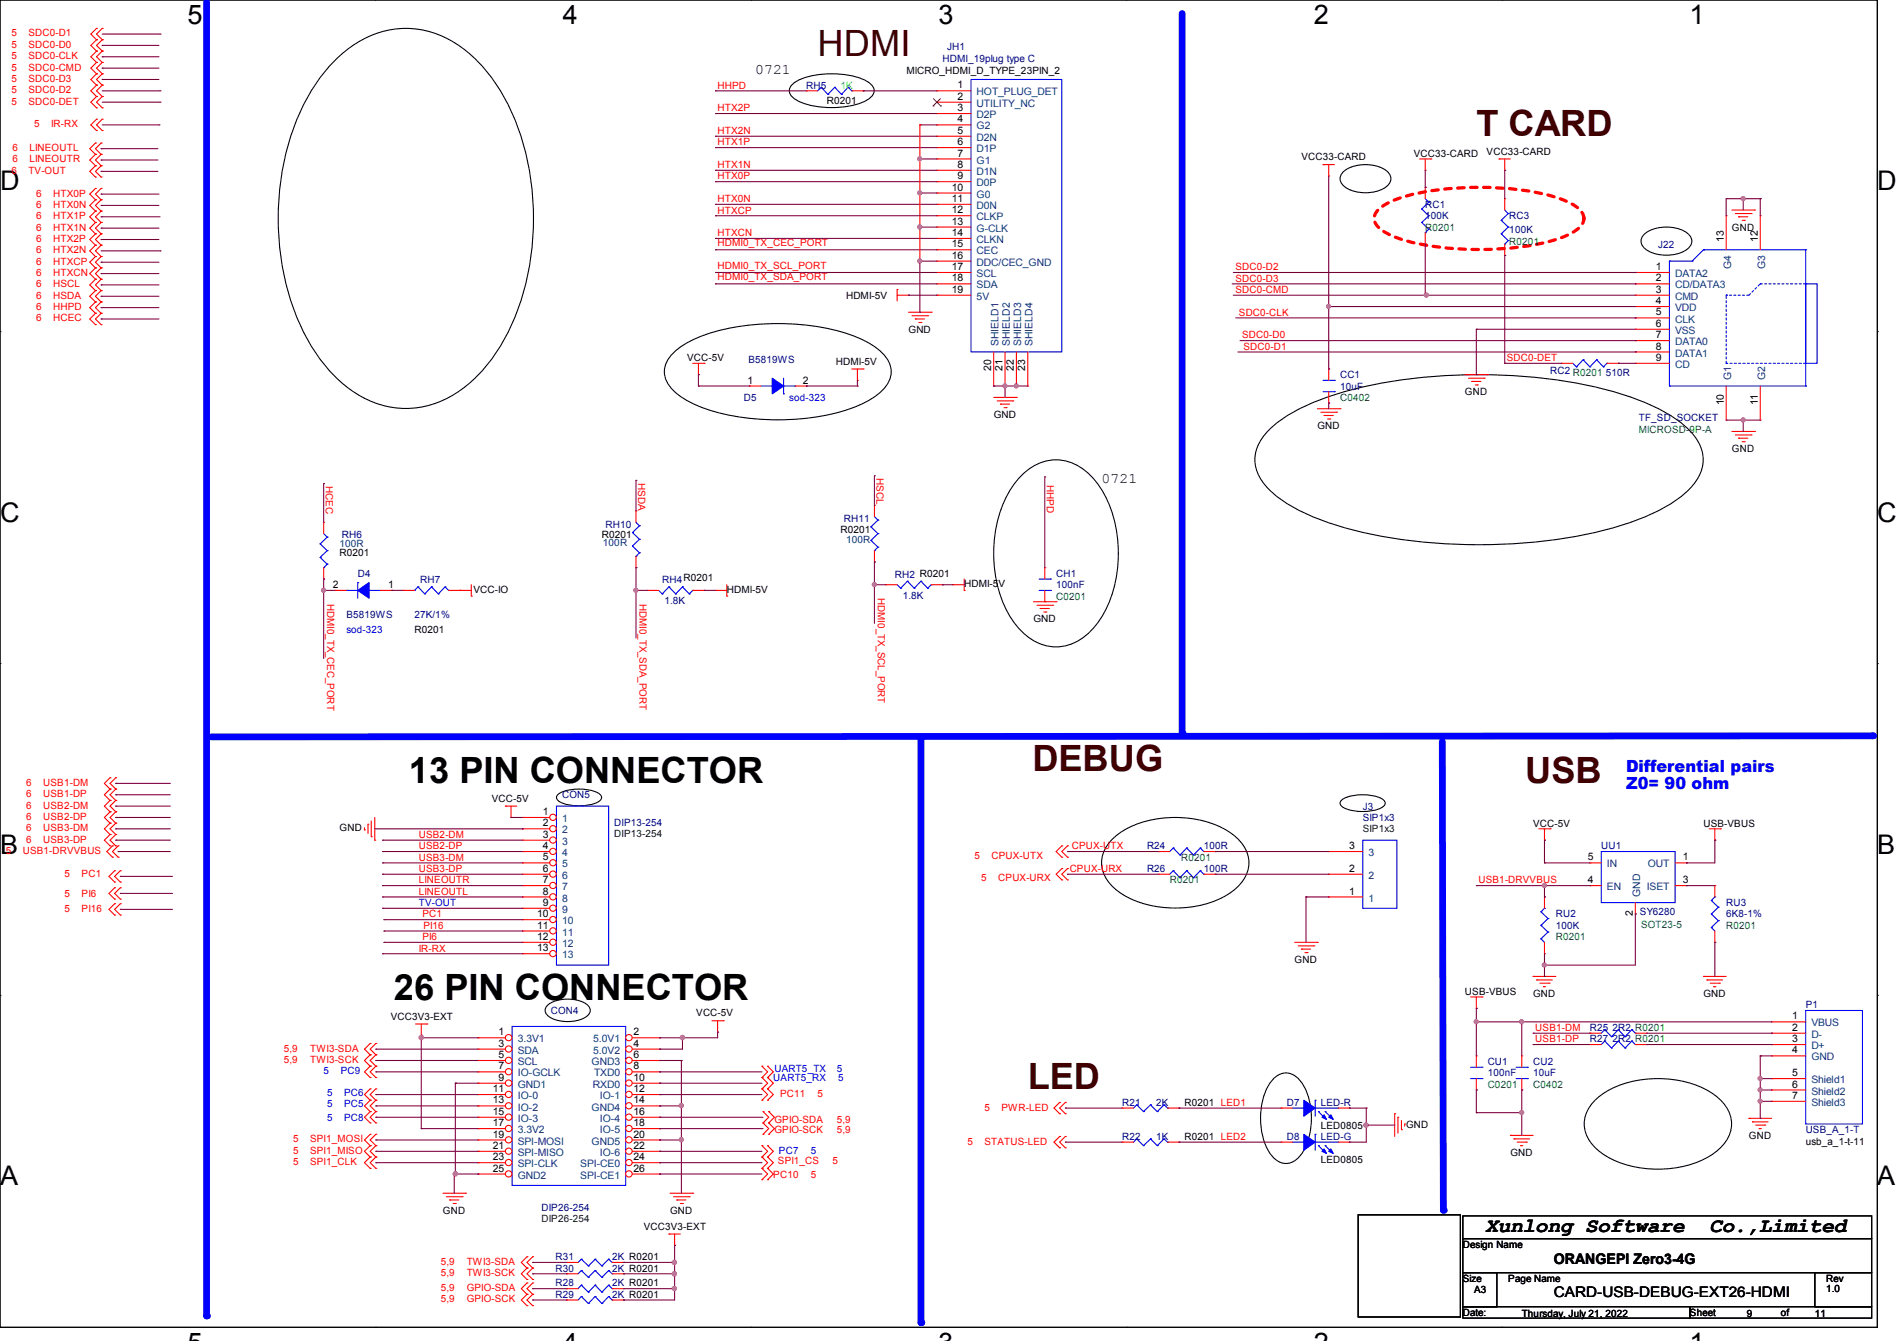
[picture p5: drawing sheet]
<svg xmlns="http://www.w3.org/2000/svg" width="297mm" height="210mm" viewBox="0 0 297 210" stroke-linecap="round" stroke-linejoin="round" font-family="sans-serif">
<defs><g id="words">
<g font-size="5.7" fill="#400000">
<text x="128" y="8.8">HDMI</text>
<text x="231.1" y="21.3">T CARD</text>
<text x="161.6" y="120.7">DEBUG</text>
<text x="238.8" y="122.6">USB</text>
<text x="160.9" y="170.5">LED</text>
</g>
<g font-size="5.7">
<text x="64" y="122.6">13 PIN CONNECTOR</text>
<text x="61.7" y="156.6">26 PIN CONNECTOR</text>
</g>
<g font-size="4.2">
<text x="29.4" y="3.8">5</text>
<text x="88.1" y="3.8">4</text>
<text x="146.9" y="3.8">3</text>
<text x="205.7" y="3.8">2</text>
<text x="264.5" y="3.8">1</text>
<text x="0" y="29.8">D</text>
<text x="293.9" y="29.8">D</text>
<text x="0" y="81.7">C</text>
<text x="293.9" y="81.7">C</text>
<text x="0" y="133.7">B</text>
<text x="293.9" y="133.7">B</text>
<text x="0" y="185.6">A</text>
<text x="293.9" y="185.6">A</text>
</g>
<g font-size="3.2">
<text x="232.6" y="192.9">Xunlong Software</text>
<text x="267.6" y="192.9">Co.,Limited</text>
</g>
<g font-size="2.6" fill="#00f">
<text x="254.6" y="120.9">Differential pairs</text>
<text x="254.6" y="123.6">Z0= 90 ohm</text>
</g>
<g font-size="2.3">
<text x="118.2" y="11.6">0721</text>
<text x="172.5" y="75.6">0721</text>
<text x="243.2" y="197.9">ORANGEPI Zero3-4G</text>
<text x="243.2" y="203.2">CARD-USB-DEBUG-EXT26-HDMI</text>
</g>
<g font-size="1.6" fill="#f00">
<text x="1.8" y="5.7">5</text>
<text x="4.4" y="5.7">SDC0-D1</text>
<text x="1.8" y="11">5</text>
<text x="1.8" y="9.3">5</text>
<text x="1.8" y="7.5">5</text>
<text x="4.4" y="11">SDC0-CMD</text>
<text x="4.4" y="9.3">SDC0-CLK</text>
<text x="4.4" y="7.5">SDC0-D0</text>
<text x="1.8" y="12.8">5</text>
<text x="1.8" y="14.6">5</text>
<text x="1.8" y="16.4">5</text>
<text x="4.4" y="12.8">SDC0-D3</text>
<text x="4.4" y="14.6">SDC0-D2</text>
<text x="4.4" y="16.4">SDC0-DET</text>
<text x="112.4" y="13.9">HHPD</text>
<text x="112.4" y="17.4">HTX2P</text>
<text x="1.9" y="23.7">6</text>
<text x="4.6" y="23.7">LINEOUTL</text>
<text x="5.3" y="19.9">5</text>
<text x="8" y="19.9">IR-RX</text>
<text x="112.4" y="22.8">HTX1P</text>
<text x="112.4" y="21">HTX2N</text>
<text x="1.8" y="27.2">6</text>
<text x="1.9" y="25.4">6</text>
<text x="4.4" y="27.2">TV-OUT</text>
<text x="4.6" y="25.4">LINEOUTR</text>
<text x="112.4" y="28.1">HTX0P</text>
<text x="112.4" y="26.3">HTX1N</text>
<text x="5.7" y="30.8">6</text>
<text x="5.7" y="34.3">6</text>
<text x="5.7" y="32.6">6</text>
<text x="8.3" y="30.8">HTX0P</text>
<text x="8.3" y="34.3">HTX1P</text>
<text x="8.3" y="32.6">HTX0N</text>
<text x="112.4" y="31.7">HTX0N</text>
<text x="112.4" y="33.4">HTXCP</text>
<text x="5.7" y="36.1">6</text>
<text x="5.7" y="37.9">6</text>
<text x="5.7" y="39.7">6</text>
<text x="5.7" y="41.4">6</text>
<text x="8.3" y="36.1">HTX1N</text>
<text x="8.3" y="37.9">HTX2P</text>
<text x="8.3" y="39.7">HTX2N</text>
<text x="8.3" y="41.4">HTXCP</text>
<text x="112.4" y="38.6">HDMI0_TX_CEC_PORT</text>
<text x="112.4" y="37">HTXCN</text>
<text x="5.7" y="43.2">6</text>
<text x="5.7" y="45">6</text>
<text x="5.7" y="46.8">6</text>
<text x="8.3" y="43.2">HTXCN</text>
<text x="8.3" y="45">HSCL</text>
<text x="8.3" y="46.8">HSDA</text>
<text x="112.4" y="42.1">HDMI0_TX_SCL_PORT</text>
<text x="112.4" y="43.9">HDMI0_TX_SDA_PORT</text>
<text x="193.4" y="42.3">SDC0-D2</text>
<text x="193.4" y="44.1">SDC0-D3</text>
<text x="193.4" y="45.9">SDC0-CMD</text>
<text x="5.7" y="48.6">6</text>
<text x="5.7" y="50.3">6</text>
<text x="8.3" y="48.6">HHPD</text>
<text x="8.3" y="50.3">HCEC</text>
<text x="194" y="49.4">SDC0-CLK</text>
<text x="194.5" y="53">SDC0-D0</text>
<text x="194.7" y="54.8">SDC0-D1</text>
<text x="235.9" y="56.6">SDC0-DET</text>
<text x="51" y="76.1" transform="rotate(90 51 76.1)">HCEC</text>
<text x="99.9" y="75.6" transform="rotate(90 99.9 75.6)">HSDA</text>
<text x="137.2" y="74.8" transform="rotate(90 137.2 74.8)">HSCL</text>
<text x="163.9" y="75.9" transform="rotate(90 163.9 75.9)">HHPD</text>
<text x="51.2" y="94.6" transform="rotate(90 51.2 94.6)">HDMI0_TX_CEC_PORT</text>
<text x="100.1" y="94.6" transform="rotate(90 100.1 94.6)">HDMI0_TX_SDA_PORT</text>
<text x="137.5" y="93.7" transform="rotate(90 137.5 93.7)">HDMI0_TX_SCL_PORT</text>
<text x="4.1" y="123.1">6</text>
<text x="4.1" y="124.8">6</text>
<text x="6.8" y="123.1">USB1-DM</text>
<text x="6.8" y="124.8">USB1-DP</text>
<text x="4.1" y="130.2">6</text>
<text x="4.1" y="132">6</text>
<text x="4.1" y="128.4">6</text>
<text x="4.1" y="126.6">6</text>
<text x="6.8" y="130.2">USB3-DM</text>
<text x="6.8" y="132">USB3-DP</text>
<text x="6.8" y="128.4">USB2-DP</text>
<text x="6.8" y="126.6">USB2-DM</text>
<text x="65.6" y="131.2">USB2-DM</text>
<text x=".9" y="133.7">5</text>
<text x="3.6" y="133.7">USB1-DRVVBUS</text>
<text x="10.1" y="137.3">5</text>
<text x="12.8" y="137.3">PC1</text>
<text x="65.6" y="134.8">USB3-DM</text>
<text x="65.6" y="136.6">USB3-DP</text>
<text x="65.6" y="133">USB2-DP</text>
<text x="152.6" y="134.5">5</text>
<text x="155.2" y="134.5">CPUX-UTX</text>
<text x="167.5" y="136.6">CPUX-URX</text>
<text x="167.8" y="133">CPUX-UTX</text>
<text x="10.1" y="142.8">5</text>
<text x="10.1" y="140.5">5</text>
<text x="12.8" y="142.8">PI16</text>
<text x="12.8" y="140.5">PI6</text>
<text x="65.6" y="138.3">LINEOUTR</text>
<text x="65.6" y="140.1">LINEOUTL</text>
<text x="66.1" y="143.7">PC1</text>
<text x="153.6" y="138">5</text>
<text x="156.3" y="138">CPUX-URX</text>
<text x="231.5" y="138.3">USB1-DRVVBUS</text>
<text x="65.6" y="149">IR-RX</text>
<text x="66.1" y="147.2">PI6</text>
<text x="66.3" y="145.5">PI16</text>
<text x="240.4" y="161.5">USB1-DM</text>
<text x="44.4" y="166.5">5,9</text>
<text x="44.4" y="164.7">5,9</text>
<text x="48.6" y="166.5">TWI3-SCK</text>
<text x="48.6" y="164.7">TWI3-SDA</text>
<text x="240.4" y="163.2">USB1-DP</text>
<text x="122.1" y="171.8">PC11</text>
<text x="128" y="171.8">5</text>
<text x="154.1" y="173.9">5</text>
<text x="156.8" y="173.9">PWR-LED</text>
<text x="45.9" y="178.9">5</text>
<text x="48.6" y="178.9">SPI1_MOSI</text>
<text x="121.2" y="177.5">GPIO-SCK</text>
<text x="121.2" y="175.9">GPIO-SDA</text>
<text x="131" y="177.5">5,9</text>
<text x="131" y="175.9">5,9</text>
<text x="151.5" y="179.2">5</text>
<text x="154.1" y="179.2">STATUS-LED</text>
<text x="45.9" y="182.5">5</text>
<text x="45.9" y="180.7">5</text>
<text x="48.6" y="182.5">SPI1_CLK</text>
<text x="48.6" y="180.7">SPI1_MISO</text>
<text x="121.1" y="184.4">PC10</text>
<text x="121.8" y="182.2">SPI1_CS</text>
<text x="127" y="184.4">5</text>
<text x="130.3" y="182.2">5</text>
<text x="69" y="198.1">5,9</text>
<text x="69" y="199.9">5,9</text>
<text x="69" y="202.2">5,9</text>
<text x="69" y="204">5,9</text>
<text x="73.1" y="198.1">TWI3-SDA</text>
<text x="73.1" y="199.9">TWI3-SCK</text>
<text x="73.1" y="202.2">GPIO-SDA</text>
<text x="73.1" y="204">GPIO-SCK</text>
</g>
<g font-size="1.6">
<text x="141.9" y="11.6">MICRO_HDMI_D_TYPE_23PIN_2</text>
<text x="129.5" y="16.2">R0201</text>
<text x="149.9" y="13.8">1</text>
<text x="149.9" y="15.6">2</text>
<text x="149.9" y="17.4">3</text>
<text x="149.9" y="19.2">4</text>
<text x="149.9" y="21">5</text>
<text x="149.9" y="22.7">6</text>
<text x="149" y="29.8">10</text>
<text x="149.9" y="24.5">7</text>
<text x="149.9" y="26.3">8</text>
<text x="149.9" y="28.1">9</text>
<text x="203.8" y="25.1">VCC33-CARD</text>
<text x="221.4" y="24.6">VCC33-CARD</text>
<text x="232.7" y="24.2">VCC33-CARD</text>
<text x="149" y="31.6">11</text>
<text x="149" y="33.4">12</text>
<text x="149" y="35.2">13</text>
<text x="149" y="37">14</text>
<text x="149" y="38.7">15</text>
<text x="149" y="40.5">16</text>
<text x="269.9" y="37.9" transform="rotate(-90 269.9 37.9)">13</text>
<text x="271.1" y="36.1">GND</text>
<text x="275.2" y="37.9" transform="rotate(-90 275.2 37.9)">12</text>
<text x="132.5" y="46.8">HDMI-5V</text>
<text x="149" y="42.3">17</text>
<text x="149" y="44.1">18</text>
<text x="149" y="45.8">19</text>
<text x="259.2" y="44.1">2</text>
<text x="259.2" y="45.8">3</text>
<text x="259.2" y="47.6">4</text>
<text x="259.2" y="42.3">1</text>
<text x="142.2" y="52.1">GND</text>
<text x="259.2" y="49.4">5</text>
<text x="259.2" y="51.2">6</text>
<text x="259.2" y="53">7</text>
<text x="107.6" y="56.6">VCC-5V</text>
<text x="130.9" y="57.1">HDMI-5V</text>
<text x="155.2" y="58.1" transform="rotate(-90 155.2 58.1)">20</text>
<text x="157" y="58.1" transform="rotate(-90 157 58.1)">21</text>
<text x="158.7" y="58.1" transform="rotate(-90 158.7 58.1)">22</text>
<text x="160.5" y="58.1" transform="rotate(-90 160.5 58.1)">23</text>
<text x="259.2" y="54.7">8</text>
<text x="259.2" y="56.5">9</text>
<text x="117" y="60.1">1</text>
<text x="125.7" y="60.1">2</text>
<text x="155.6" y="65.4">GND</text>
<text x="229.4" y="61.9">GND</text>
<text x="269.9" y="63.5" transform="rotate(-90 269.9 63.5)">10</text>
<text x="275.2" y="63.5" transform="rotate(-90 275.2 63.5)">11</text>
<text x="206.2" y="67.2">GND</text>
<text x="271.1" y="70.8">GND</text>
<text x="131.6" y="83.4">R0201</text>
<text x="53.2" y="87.1">R0201</text>
<text x="94.2" y="84.3">R0201</text>
<text x="52.1" y="92.1">2</text>
<text x="60.8" y="92.1">1</text>
<text x="74.1" y="92.8">VCC-IO</text>
<text x="113.8" y="92.8">HDMI-5V</text>
<text x="151" y="91.9">HDMI-5V</text>
<text x="64.9" y="99.1">R0201</text>
<text x="161.8" y="97.5">GND</text>
<text x="77" y="125.6">VCC-5V</text>
<text x="53.2" y="130.2">GND</text>
<text x="85" y="127.6">1</text>
<text x="85" y="129.4">2</text>
<text x="85" y="131.2">3</text>
<text x="240" y="129.5">VCC-5V</text>
<text x="266.7" y="129.5">USB-VBUS</text>
<text x="85" y="133">4</text>
<text x="85" y="134.7">5</text>
<text x="85" y="136.5">6</text>
<text x="211.2" y="136.5">2</text>
<text x="211.2" y="133">3</text>
<text x="248.6" y="134.7">5</text>
<text x="263.5" y="134.7">1</text>
<text x="84.1" y="143.6">10</text>
<text x="85" y="138.3">7</text>
<text x="85" y="140.1">8</text>
<text x="85" y="141.9">9</text>
<text x="211.2" y="140.1">1</text>
<text x="248.6" y="138.3">4</text>
<text x="255.7" y="143.5" transform="rotate(-90 255.7 143.5)">2</text>
<text x="263.5" y="138.3">3</text>
<text x="84.1" y="145.4">11</text>
<text x="84.1" y="147.2">12</text>
<text x="84.1" y="149">13</text>
<text x="202.7" y="150.8">GND</text>
<text x="229.4" y="155.8">USB-VBUS</text>
<text x="61.2" y="159.7">VCC3V3-EXT</text>
<text x="109" y="159.1">VCC-5V</text>
<text x="240" y="156.1">GND</text>
<text x="266.7" y="156.1">GND</text>
<text x="280.6" y="159.6">1</text>
<text x="280.6" y="161.4">2</text>
<text x="78.1" y="162.1">1</text>
<text x="78.1" y="163.9">3</text>
<text x="78.1" y="165.7">5</text>
<text x="78.1" y="167.5">7</text>
<text x="99.2" y="162.1">2</text>
<text x="99.2" y="163.9">4</text>
<text x="99.2" y="165.7">6</text>
<text x="99.2" y="167.5">8</text>
<text x="280.6" y="163.2">3</text>
<text x="280.6" y="165">4</text>
<text x="77.2" y="171">11</text>
<text x="77.2" y="172.8">13</text>
<text x="78.1" y="169.2">9</text>
<text x="99.2" y="169.2">10</text>
<text x="99.2" y="171">12</text>
<text x="99.2" y="172.8">14</text>
<text x="185.5" y="173.2">R0201 LED1</text>
<text x="280.6" y="168.5">5</text>
<text x="280.6" y="170.3">6</text>
<text x="280.6" y="172.1">7</text>
<text x="77.2" y="174.6">15</text>
<text x="77.2" y="176.4">17</text>
<text x="77.2" y="178.1">19</text>
<text x="77.2" y="179.9">21</text>
<text x="99.2" y="174.6">16</text>
<text x="99.2" y="176.4">18</text>
<text x="99.2" y="178.1">20</text>
<text x="99.2" y="179.9">22</text>
<text x="185.5" y="178.5">R0201 LED2</text>
<text x="206.8" y="176.7">LED0805</text>
<text x="220.1" y="176.6">GND</text>
<text x="273.8" y="178.4">GND</text>
<text x="282.7" y="179.2">usb_a_1-t-11</text>
<text x="77.2" y="181.7">23</text>
<text x="77.2" y="183.5">25</text>
<text x="99.2" y="181.7">24</text>
<text x="99.2" y="183.5">26</text>
<text x="206.8" y="182.1">LED0805</text>
<text x="236.5" y="181">GND</text>
<text x="69.3" y="190.1">GND</text>
<text x="104.9" y="190.1">GND</text>
<text x="100.8" y="192.6">VCC3V3-EXT</text>
<text x="229" y="195.4">Design Name</text>
<text x="229" y="200.7">Size</text>
<text x="230.8" y="202.5">A3</text>
<text x="236.1" y="200.7">Page Name</text>
<text x="285.9" y="200.7">Rev</text>
<text x="285.9" y="202.4">1.0</text>
<text x="229" y="206.1">Date:</text>
<text x="238.3" y="206.2">Thursday, July 21, 2022</text>
<text x="264.6" y="206.1">Sheet</text>
<text x="273.5" y="206.2">9</text>
<text x="278.8" y="206.1">of</text>
<text x="284.1" y="206.2">11</text>
</g>
<g font-size="1.6" fill="#000080">
<text x="147.6" y="9.8">HDMI_19plug type C</text>
<text x="148.3" y="7.8">JH1</text>
<text x="126.2" y="13.9">RH5</text>
<text x="223.1" y="32.6">RC1</text>
<text x="223.1" y="34.3">100K</text>
<text x="236.3" y="34.3">RC3</text>
<text x="236.3" y="36.4">100K</text>
<text x="259.6" y="38.8">J22</text>
<text x="117.2" y="56.9">B5819WS</text>
<text x="209.8" y="59.2">CC1</text>
<text x="242.7" y="58.5">RC2 R0201</text>
<text x="251.4" y="58.9">510R</text>
<text x="116.5" y="62.8">D5</text>
<text x="209.8" y="61">10uF</text>
<text x="256.6" y="66">TF_SD_SOCKET</text>
<text x="94.8" y="82.7">RH10</text>
<text x="132.1" y="81.8">RH11</text>
<text x="53.5" y="84.3">RH6</text>
<text x="56" y="90.3">D4</text>
<text x="65.8" y="91.2">RH7</text>
<text x="103.7" y="91.2">RH4R0201</text>
<text x="104" y="94.6">1.8K</text>
<text x="140.1" y="90.5">RH2 R0201</text>
<text x="141.4" y="93.7">1.8K</text>
<text x="165.4" y="90.3">CH1</text>
<text x="165.4" y="92.1">100nF</text>
<text x="54.2" y="96.7">B5819WS</text>
<text x="64.9" y="96.7">27K/1%</text>
<text x="88" y="125">CON5</text>
<text x="96.2" y="129.3">DIP13-254</text>
<text x="213.4" y="126.8">J3</text>
<text x="213.4" y="128.6">SIP1x3</text>
<text x="179.6" y="133">R24</text>
<text x="179.6" y="136.6">R26</text>
<text x="188.5" y="133">100R</text>
<text x="188.5" y="136.6">100R</text>
<text x="250.7" y="133">UU1</text>
<text x="243.6" y="143.7">RU2</text>
<text x="256.8" y="143.3">SY6280</text>
<text x="270.3" y="141.9">RU3</text>
<text x="270.3" y="143.7">6K8-1%</text>
<text x="243.6" y="145.5">100K</text>
<text x="86.2" y="158.8">CON4</text>
<text x="248.9" y="161.5">R25</text>
<text x="252.5" y="161.5">2R2 R0201</text>
<text x="282.7" y="157.9">P1</text>
<text x="232.9" y="166.8">CU1</text>
<text x="240" y="166.8">CU2</text>
<text x="248.9" y="163.2">R27</text>
<text x="252.5" y="163.2">2R2 R0201</text>
<text x="175.7" y="173.2">R21</text>
<text x="181" y="173.2">2K</text>
<text x="201.5" y="173.2">D7</text>
<text x="206.8" y="173.2">LED-R</text>
<text x="232.9" y="168.6">100nF</text>
<text x="240" y="168.6">10uF</text>
<text x="175.7" y="178.5">R22</text>
<text x="181" y="178.5">1K</text>
<text x="201.5" y="178.5">D8</text>
<text x="206.8" y="178.5">LED-G</text>
<text x="282.7" y="177.5">USB_A_1-T</text>
<text x="84.8" y="189.6">DIP26-254</text>
<text x="87" y="197.4">R31</text>
<text x="95.8" y="197.4">2K R0201</text>
<text x="87" y="199.1">R30</text>
<text x="87" y="201.5">R28</text>
<text x="87" y="203.2">R29</text>
<text x="95.8" y="199.1">2K R0201</text>
<text x="95.8" y="201.5">2K R0201</text>
<text x="95.8" y="203.2">2K R0201</text>
</g>
<text font-size="1.6" fill="#0f0" x="131.6" y="13.9">1K</text>
<g font-size="1.6" fill="#004080">
<text x="152.9" y="14.9">HOT_PLUG_DET</text>
<text x="152.9" y="16.7">UTILITY_NC</text>
<text x="152.9" y="18.5">D2P</text>
<text x="152.9" y="20.3">G2</text>
<text x="152.9" y="22.1">D2N</text>
<text x="152.9" y="23.8">D1P</text>
<text x="152.9" y="25.6">G1</text>
<text x="152.9" y="27.4">D1N</text>
<text x="152.9" y="29.2">D0P</text>
<text x="152.9" y="30.9">G0</text>
<text x="152.9" y="32.7">D0N</text>
<text x="152.9" y="34.5">CLKP</text>
<text x="152.9" y="36.3">G-CLK</text>
<text x="152.9" y="38.1">CLKN</text>
<text x="152.9" y="39.8">CEC</text>
<text x="152.9" y="41.6">DDC/CEC_GND</text>
<text x="152.9" y="43.4">SCL</text>
<text x="152.9" y="45.2">SDA</text>
<text x="152.9" y="46.9">5V</text>
<text x="262.3" y="45.2">CD/DATA3</text>
<text x="262.3" y="46.9">CMD</text>
<text x="262.3" y="43.4">DATA2</text>
<text x="271" y="42.2" transform="rotate(-90 271 42.2)">G4</text>
<text x="276.4" y="42.2" transform="rotate(-90 276.4 42.2)">G3</text>
<text x="262.3" y="48.7">VDD</text>
<text x="262.3" y="50.5">CLK</text>
<text x="262.3" y="52.3">VSS</text>
<text x="156.3" y="54.2" transform="rotate(-90 156.3 54.2)">SHIELD1</text>
<text x="158.1" y="54.2" transform="rotate(-90 158.1 54.2)">SHIELD2</text>
<text x="159.9" y="54.2" transform="rotate(-90 159.9 54.2)">SHIELD3</text>
<text x="161.7" y="54.2" transform="rotate(-90 161.7 54.2)">SHIELD4</text>
<text x="262.3" y="54.1">DATA0</text>
<text x="262.3" y="55.8">DATA1</text>
<text x="262.3" y="57.6">CD</text>
<text x="271" y="59.6" transform="rotate(-90 271 59.6)">G1</text>
<text x="276.4" y="59.6" transform="rotate(-90 276.4 59.6)">G2</text>
<text x="53.2" y="85.7">100R</text>
<text x="94.4" y="85.6">100R</text>
<text x="132.5" y="85">100R</text>
<text x="88" y="128.7">1</text>
<text x="88" y="130.5">2</text>
<text x="88" y="132.3">3</text>
<text x="88" y="134.1">4</text>
<text x="88" y="135.8">5</text>
<text x="88" y="137.6">6</text>
<text x="214.2" y="137.6">2</text>
<text x="214.2" y="134.1">3</text>
<text x="251.6" y="135.8">IN</text>
<text x="258" y="135.8">OUT</text>
<text x="88" y="139.4">7</text>
<text x="88" y="141.2">8</text>
<text x="88" y="143">9</text>
<text x="214.2" y="141.2">1</text>
<text x="251.6" y="139.4">EN</text>
<text x="256.8" y="140.5" transform="rotate(-90 256.8 140.5)">GND</text>
<text x="257.8" y="139.4">ISET</text>
<text x="88" y="144.7">10</text>
<text x="88" y="146.5">11</text>
<text x="88" y="148.3">12</text>
<text x="88" y="150.1">13</text>
<text x="283.6" y="160.7">VBUS</text>
<text x="81.1" y="163.2">3.3V1</text>
<text x="81.1" y="165">SDA</text>
<text x="81.1" y="166.8">SCL</text>
<text x="92.6" y="166.8">GND3</text>
<text x="92.9" y="163.2">5.0V1</text>
<text x="92.9" y="165">5.0V2</text>
<text x="283.6" y="162.5">D-</text>
<text x="283.6" y="164.3">D+</text>
<text x="283.6" y="166.1">GND</text>
<text x="81.1" y="168.6">IO-GCLK</text>
<text x="81.1" y="170.3">GND1</text>
<text x="81.1" y="172.1">IO-0</text>
<text x="81.1" y="173.9">IO-2</text>
<text x="92.6" y="173.9">GND4</text>
<text x="92.8" y="170.3">RXD0</text>
<text x="93" y="168.6">TXD0</text>
<text x="93.9" y="172.1">IO-1</text>
<text x="283.6" y="169.6">Shield1</text>
<text x="283.6" y="171.4">Shield2</text>
<text x="283.6" y="173.2">Shield3</text>
<text x="81.1" y="175.7">IO-3</text>
<text x="81.1" y="177.5">3.3V2</text>
<text x="81.1" y="179.2">SPI-MOSI</text>
<text x="92.6" y="179.2">GND5</text>
<text x="93.9" y="175.7">IO-4</text>
<text x="93.9" y="177.5">IO-5</text>
<text x="81.1" y="181">SPI-MISO</text>
<text x="81.1" y="182.8">SPI-CLK</text>
<text x="81.1" y="184.6">GND2</text>
<text x="90.8" y="182.8">SPI-CE0</text>
<text x="90.8" y="184.6">SPI-CE1</text>
<text x="93.9" y="181">IO-6</text>
</g>
<g font-size="1.6" fill="#008000">
<text x="223.1" y="36.1">R0201</text>
<text x="236.3" y="38.4">R0201</text>
<text x="209.8" y="62.8">C0402</text>
<text x="256.6" y="67.8">MICROSD-9P-A</text>
<text x="165.4" y="93.9">C0201</text>
<text x="184.9" y="134.8">R0201</text>
<text x="183.1" y="138.3">R0201</text>
<text x="243.6" y="147.2">R0201</text>
<text x="256.9" y="145.3">SOT23-5</text>
<text x="270.3" y="145.5">R0201</text>
<text x="232.9" y="170.3">C0201</text>
<text x="240" y="170.3">C0402</text>
</g>
<g font-size="1.6" fill="#00f">
<text x="123.6" y="62.8">sod-323</text>
<text x="54.2" y="99.1">sod-323</text>
<text x="65.6" y="141.9">TV-OUT</text>
<text x="121.2" y="167.9">UART5_TX</text>
<text x="131" y="167.9">5</text>
<text x="50.7" y="168.2">5</text>
<text x="51.2" y="173.4">5</text>
<text x="51.2" y="171.6">5</text>
<text x="53.3" y="168.2">PC9</text>
<text x="53.9" y="173.4">PC5</text>
<text x="53.9" y="171.6">PC6</text>
<text x="121.1" y="169.3">UART5_RX</text>
<text x="131.2" y="169.3">5</text>
<text x="51.2" y="175.5">5</text>
<text x="53.9" y="175.5">PC8</text>
<text x="122" y="180.7">PC7</text>
<text x="127" y="180.7">5</text>
</g>
<g font-size="1.6" fill="#004000">
<text x="96.2" y="131.1">DIP13-254</text>
<text x="213.4" y="130.3">SIP1x3</text>
<text x="84.8" y="191.3">DIP26-254</text>
</g>
</g></defs>
<g fill="none" stroke="#000" stroke-width=".17">
<path d="M0 0h293.9v207.9h-293.9zM58.8 0h.1M117.6 0h.1M176.3 0h.1M235.1 0h.1M0 51.9h.1M293.9 51.9h.1M0 103.9h.1M293.9 103.9h.1M0 155.9h.1M293.9 155.9h.1M58.8 207.9h.1"/>
<path d="M117.6 207.9h.1M176.3 207.9h.1M235.1 207.9h.1"/>
</g>
<path d="M0 103.9h.1M293.9 103.9h.1" fill="none" stroke="#000" stroke-width=".16"/>
<path d="M293.2 115.2l-260.1 .2" fill="none" stroke="#00f" stroke-width="1.1"/>
<circle cx="293.2" cy="115.2" r=".53" fill="#00f"/>
<path d="M185.1 2.1v112.8" fill="none" stroke="#00f" stroke-width="1.1"/>
<circle cx="185.1" cy="114.9" r=".53" fill="#00f"/>
<path d="M32.3 .3v205.8" fill="none" stroke="#00f" stroke-width="1.1"/>
<circle cx="32.3" cy="206.1" r=".53" fill="#00f"/>
<path d="M144.2 115.7v91.4" fill="none" stroke="#00f" stroke-width="1.1"/>
<circle cx="144.2" cy="207.1" r=".53" fill="#00f"/>
<path d="M225.8 116.1l.2 73.4" fill="none" stroke="#00f" stroke-width="1.1"/>
<circle cx="226" cy="189.5" r=".53" fill="#00f"/>
<g fill="none" stroke="#000" stroke-width=".17">
<path d="M53 8.9a14.6 14.6 0 0 1 15.3-3.6 20.8 20.8 0 0 1 10.4 9.5 41.2 41.2 0 0 1 3.8 28.8 31.1 31.1 0 0 1-8.4 15.9 14.6 14.6 0 0 1-15.4 3.6 20.8 20.8 0 0 1-10.3-9.5 41.2 41.2 0 0 1-3.8-28.8 31.1 31.1 0 0 1 8.4-15.9zM124 13.3a8.2 8.2 0 0 1 5-1.7 12.4 12.4 0 0 1 7 1.3 1.44 1.44 0 0 1 .9 1.3 1.44 1.44 0 0 1-.9 1.3 13.1 13.1 0 0 1-9.1 1 5 5 0 0 1-3.2-1.8l-.1-.5 .1-.5zM210.5 26.8a6.1 6.1 0 0 1 6.6 0 1.45 1.45 0 0 1 0 2.4 6.1 6.1 0 0 1-6.6 0 1.45 1.45 0 0 1 0-2.4zM257.6 36.5a6.1 6.1 0 0 1 6.6 0 1.45 1.45 0 0 1 0 2.5 6.1 6.1 0 0 1-6.6 0 1.45 1.45 0 0 1 0-2.5zM105.6 55.1a17.8 17.8 0 0 1 8.8-3.8 38.1 38.1 0 0 1 19.3 1.3 10 10 0 0 1 5.4 4 3.8 3.8 0 0 1-1.1 4.7 17.8 17.8 0 0 1-8.9 3.8 38.1 38.1 0 0 1-19.2-1.3 10 10 0 0 1-5.5-4 3.8 3.8 0 0 1 1.2-4.7zM160.1 74.3a7.1 7.1 0 0 1 10.5 0 17 17 0 0 1 4.5 12.4 18.1 18.1 0 0 1-3.7 11.4 7.4 7.4 0 0 1-9.4 2.3 13.3 13.3 0 0 1-5.9-8.8 20.2 20.2 0 0 1 2.3-15.3zM199.2 66.8a26.9 26.9 0 0 1 9.5-4.9 82.3 82.3 0 0 1 34-2.5 53.2 53.2 0 0 1 17.2 4.7 13.1 13.1 0 0 1 6.3 5.7 5.8 5.8 0 0 1-1.3 6.4 21.5 21.5 0 0 1-8.5 5.2 74.1 74.1 0 0 1-27.7 3.9 66.3 66.3 0 0 1-23.8-4.6 16.8 16.8 0 0 1-7.4-5.5 5.7 5.7 0 0 1 .8-7.4zM87.5 124.3a7.2 7.2 0 0 1 6.3 0l.3 .3 .1 .3a1.53 1.53 0 0 1-1.3 1 7.4 7.4 0 0 1-5.4-.4l-.3-.3-.1-.3 .1-.3zM174.5 131.1a15 15 0 0 1 10.9-3 13 13 0 0 1 8.8 3.7 4.9 4.9 0 0 1-.7 7.4 15 15 0 0 1-10.9 2.9 13 13 0 0 1-8.8-3.7 4.9 4.9 0 0 1 .7-7.3zM210.2 125.2a7.2 7.2 0 0 1 6.3 0l.3 .3 .1 .3a1.53 1.53 0 0 1-1.4 1 7.4 7.4 0 0 1-5.3-.5l-.3-.2-.1-.3 .1-.3zM85.7 157.4a5.6 5.6 0 0 1 6.4 0 1.1 1.1 0 0 1-.5 1.9 5.8 5.8 0 0 1-5.9-.3 1.01 1.01 0 0 1 0-1.6zM199.5 168.8a2.62 2.62 0 0 1 4.2 .6 10.9 10.9 0 0 1 0 11.4 2.7 2.7 0 0 1-4.7 0 10.9 10.9 0 0 1 0-11.4z"/>
<path d="M250.1 171.9a15 15 0 0 1 10.9-2.9 13 13 0 0 1 8.8 3.7 4.9 4.9 0 0 1-.8 7.4 15 15 0 0 1-10.9 2.9 13 13 0 0 1-8.7-3.7 4.9 4.9 0 0 1 .7-7.4zM212.6 190.2h16v16h-16zM229 190.4h64v3.6h-64zM229 194h64v5.3h-64zM229 199.3h5.4v5.3h-5.4zM284.1 199.3h8.9v5.3h-8.9zM229 204.6h35.6v1.8h-35.6zM264.6 204.6h28.4v1.8h-28.4z"/>
</g>
<path d="M216.1 32.6a15.8 15.8 0 0 1 6.7-2.5 49 49 0 0 1 20.4 .7 9.7 9.7 0 0 1 4.4 2.3 1.79 1.79 0 0 1-.6 2.7 15.8 15.8 0 0 1-6.6 2.5 49 49 0 0 1-20.5-.7 9.7 9.7 0 0 1-4.3-2.3 1.79 1.79 0 0 1 .5-2.7z" fill="none" stroke="#f00" stroke-width=".51" stroke-dasharray="1 1"/>
<g fill="none" stroke="#f00" stroke-width=".17">
<path d="M15.1 13.3h.1M15.1 11.6h.1M15.1 9.8h.1M15.1 8h.1M15.1 6.2h.1M15.1 4.4h.1M15.1 15.1h.1M15.1 16.9h.1M15.1 18.7h.1M15.1 11.6l-.9 .8 .9 .9M15.1 9.8l-.9 .9 .9 .9M15.1 8l-.9 .9 .9 .9"/>
<path d="M15.1 6.2l-.9 .9 .9 .9M15.1 4.4l-.9 .9 .9 .9M15.1 13.3l-.9 .9 .9 .9M15.1 15.1l-.9 .9 .9 .9M15.1 18.7l-.9 .9 .9 .8M16 13.3h.1M16 11.6h.1M16 9.8h.1M16 8h.1M16 6.2h.1M16 4.4h.1M16 15.1h.1"/>
<path d="M16 16.9h.1M16 18.7h.1M16 11.6l-.9 .8 .9 .9M16 9.8l-.9 .9 .9 .9M16 8l-.9 .9 .9 .9M16 6.2l-.9 .9 .9 .9M16 4.4l-.9 .9 .9 .9M16 13.3l-.9 .9 .9 .9M16 15.1l-.9 .9 .9 .9M16 18.7l-.9 .9 .9 .8M146.7 14.2h.1M146.7 16h.1"/>
<path d="M146.7 17.8h.1M146.7 19.6h.1M146.7 14.2h5.3M146.7 16h5.3M146.7 17.8h5.3M146.7 19.6h5.3M14.9 24.2h.1M14.9 22.4h.1M14.9 26h.1M14.9 27.7h.1M14.9 29.5h.1M14.9 31.3h.1"/>
<path d="M14.9 33.1h.1M14.9 34.8h.1M14.9 36.6h.1M14.9 38.4h.1M14.9 22.4l-.8 .9 .8 .9M14.9 24.2l-.8 .9 .8 .9M14.9 26l-.8 .8 .8 .9M14.9 29.5l-.8 .9 .8 .9M14.9 33.1l-.8 .9 .8 .8M14.9 31.3l-.8 .9 .8 .9M14.9 34.8l-.8 .9 .8 .9M14.9 36.6l-.8 .9 .8 .9"/>
<path d="M14.9 38.4l-.8 .9 .8 .9M15.1 20.4h.1M15.8 24.2h.1M15.8 22.4h.1M15.8 26h.1M15.8 27.7h.1M15.8 29.5h.1M15.8 31.3h.1M15.8 33.1h.1M15.8 34.8h.1M15.8 36.6h.1M15.8 38.4h.1"/>
<path d="M15.8 22.4l-.9 .9 .9 .9M15.8 24.2l-.9 .9 .9 .9M15.8 26l-.9 .8 .9 .9M15.8 29.5l-.9 .9 .9 .9M15.8 33.1l-.9 .9 .9 .8M15.8 31.3l-.9 .9 .9 .9M15.8 34.8l-.9 .9 .9 .9M15.8 36.6l-.9 .9 .9 .9M15.8 38.4l-.9 .9 .9 .9M16 20.4h.1M146.7 21.3h.1M146.7 23.1h.1"/>
<path d="M146.7 24.9h.1M146.7 26.7h.1M146.7 28.4h.1M146.7 30.2h.1M146.7 32h.1M146.7 33.8h.1M146.7 35.6h.1M146.7 37.3h.1M146.7 39.1h.1M146.7 24.9h5.3M146.7 21.3h5.3M146.7 23.1h5.3"/>
<path d="M146.7 26.7h5.3M146.7 28.4h5.3M146.7 30.2h5.3M146.7 32h5.3M146.7 33.8h5.3M146.7 35.6h5.3M146.7 37.3h5.3M146.7 39.1h5.3M207.1 25.8h.1M207.1 25.8h1.8M208 27.6h.1M208 25.8v1.8"/>
<path d="M222.2 24.9h1.8M223.1 26.7h.1M223.1 24.9v1.8M224 24.9h.1M234.7 24.9h.1M234.7 24.9h1.8M235.6 26.7h.1M235.6 24.9v1.8M271.1 32.9h3.6M271.7 33.4h2.5M272.2 34h.1M272.2 34h1.4"/>
<path d="M272.8 34.5h.3M273.1 34.5h.1M274.2 33.4h.1M274.7 32.9h.1M14.9 40.2h.1M14.9 42h.1M14.9 43.7h.1M14.9 45.5h.1M14.9 47.3h.1M14.9 49.1h.1M14.9 50.8h.1M14.9 40.2l-.8 .9 .8 .9"/>
<path d="M14.9 42l-.8 .8 .8 .9M14.9 43.7l-.8 .9 .8 .9M14.9 47.3l-.8 .9 .8 .9M14.9 45.5l-.8 .9 .8 .9M14.9 49.1l-.8 .9 .8 .8M15.8 40.2h.1M15.8 42h.1M15.8 43.7h.1M15.8 45.5h.1M15.8 47.3h.1M15.8 49.1h.1M15.8 50.8h.1"/>
<path d="M15.8 40.2l-.9 .9 .9 .9M15.8 42l-.9 .8 .9 .9M15.8 43.7l-.9 .9 .9 .9M15.8 47.3l-.9 .9 .9 .9M15.8 45.5l-.9 .9 .9 .9M15.8 49.1l-.9 .9 .9 .8M108.5 56.9h1.7M109.3 58.7h.1M109.3 56.9v1.8M110.2 56.9h.1M133.3 57.8h1.8M134.2 59.6h.1"/>
<path d="M134.2 57.8v1.8M135.1 57.8h.1M140.5 45.3h.1M140.5 46.2h1.7M140.5 45.3v1.8M142.2 46.2h.1M142.2 48.9h3.6M142.8 49.4h2.4M143.3 50h.1M143.3 50h1.4M143.8 50.5h.4M144.2 50.5h.1"/>
<path d="M145.2 49.4h.1M145.8 48.9h.1M146.7 40.9h.1M146.7 42.7h.1M146.7 44.4h.1M146.7 46.2h.1M146.7 46.2h5.3M146.7 40.9h5.3M146.7 42.7h5.3M146.7 44.4h5.3M155.6 55.1v5.4M157.4 55.1v5.4"/>
<path d="M159.1 55.1v5.4M160.9 55.1v5.4M229.4 58.7h3.5M229.9 59.2h2.5M230.4 59.7h.1M230.4 59.7h1.5M232.4 59.2h.1M232.9 58.7h.1M155.6 60.5h.1M155.6 62.2h3.5M156.1 62.8h2.5M156.6 63.3h.1"/>
<path d="M156.6 63.3h1.5M157.2 63.8h.3M157.4 60.5h.1M157.5 63.8h.1M158.6 62.8h.1M159.1 62.2h.1M159.1 60.5h.1M160.9 60.5h.1M206.2 64h3.6M206.8 64.6h2.5M207.3 65.1h.1M207.3 65.1h1.4"/>
<path d="M207.9 65.6h.3M208.2 65.6h.1M209.3 64.6h.1M209.8 64h.1M231 60.3h.3M231.3 60.3h.1M271.1 67.6h3.6M271.7 68.1h2.5M272.2 68.6h.1M272.2 68.6h1.4M272.8 69.2h.3M273.1 69.2h.1"/>
<path d="M274.2 68.1h.1M274.7 67.6h.1M63.1 92.5h.1M63.1 92.5h1.8M70.2 92.5h3.6M72 92.5h.1M73.8 93.3h.1M73.8 91.6v1.7M112 92.5h.1M112 92.5h1.8M113.8 93.3h.1M113.8 91.6v1.7"/>
<path d="M149.2 91.6h.1M149.2 91.6h1.8M151 92.5h.1M151 90.7v1.8M161.8 94.2h3.6M162.3 94.8h2.5M162.9 95.3h.1M162.9 95.3h1.4M163.4 95.8h.3M163.7 95.8h.1M164.8 94.8h.1M165.4 94.2h.1"/>
<path d="M17.2 121.8h.1M17.2 123.6h.1M17.2 125.3h.1M17.2 128.9h.1M17.2 130.7h.1M17.2 132.5h.1M17.2 127.1h.1M17.2 121.8l-.9 .9 .9 .9M17.2 123.6l-.9 .9 .9 .8M17.2 128.9l-.9 .9 .9 .9M17.2 130.7l-.9 .9 .9 .9M17.2 127.1l-.9 .9 .9 .9"/>
<path d="M17.2 125.3l-.9 .9 .9 .9M17.6 132.5h.1M17.6 134.2h.1M17.6 132.5l-.9 .8 .9 .9M17.9 138.1h.1M17.9 136.4h.1M17.9 139h.1M17.9 136.4l-.8 .8 .8 .9M17.9 139l-.8 .9 .8 .9M18.1 121.8h.1M18.1 123.6h.1M18.1 125.3h.1"/>
<path d="M18.1 128.9h.1M18.1 130.7h.1M18.1 132.5h.1M18.1 127.1h.1M18.1 121.8l-.9 .9 .9 .9M18.1 123.6l-.9 .9 .9 .8M18.1 128.9l-.9 .9 .9 .9M18.1 130.7l-.9 .9 .9 .9M18.1 127.1l-.9 .9 .9 .9M18.1 125.3l-.9 .9 .9 .9M18.5 132.5h.1M18.5 134.2h.1"/>
<path d="M18.5 132.5l-.9 .8 .9 .9M18.8 138.1h.1M18.8 136.4h.1M18.8 139h.1M18.8 136.4l-.9 .8 .9 .9M18.8 139l-.9 .9 .9 .9M57.1 130h.1M57.1 129.6v.4M57.6 129.1h.1M57.6 129.1v1.4M58.1 131h.1M58.1 128.6v2.4"/>
<path d="M58.7 131.6h.1M58.7 128v3.6M79.1 126.2h.1M79.1 126.2h1.8M80 128h.1M80 126.2v1.8M166.2 132.5h.1M166.2 134.2h.1M166.2 136h.1M166.2 137.8h.1M166.2 132.5l-.8 .8 .8 .9M166.2 136l-.8 .9 .8 .9"/>
<path d="M167.1 132.5h.1M167.1 134.2h.1M167.1 136h.1M167.1 137.8h.1M167.1 132.5l-.9 .8 .9 .9M167.1 136l-.9 .9 .9 .9M240.9 129.8h1.8M241.8 131.6h.1M241.8 129.8v1.8M242.7 129.8h.1M267.6 129.8h1.8M268.5 131.6h.1"/>
<path d="M268.5 129.8v1.8M269.4 129.8h.1M17.9 143.3h.1M17.9 141.5h.1M17.9 140.8h.1M17.9 141.5l-.8 .9 .8 .9M18.8 143.3h.1M18.8 141.5h.1M18.8 140.8h.1M18.8 141.5l-.9 .9 .9 .9M111.5 159.9h1.7M112.4 159.9v1.7"/>
<path d="M113.2 159.9h.1M202.7 147.6h3.5M203.2 148.1h2.5M203.8 148.6h.1M203.8 148.6h1.4M204.3 149.2h.3M204.6 149.2h.1M205.7 148.1h.1M206.2 147.6h.1M230.3 156.1h1.7M231.1 157.9h.1M231.1 156.1v1.8"/>
<path d="M232 156.1h.1M240 152.9h.1M240 152.9h3.6M240.6 153.5h.1M240.6 153.5h2.4M241.1 154h1.4M241.6 154.5h.1M241.6 154.5h.4M242.5 154h.1M266.7 152.9h.1M266.7 152.9h3.6M267.3 153.5h.1"/>
<path d="M267.3 153.5h2.4M267.8 154h1.4M268.3 154.5h.1M268.3 154.5h.3M269.2 154h.1M58 167h.1M58 168.7h.1M58 175.9h.1M58 174.1h.1M58 165.2h.1M58 163.4h.1M58 179.4h.1"/>
<path d="M58 177.6h.1M58 172.3h.1M58 170.5h.1M58 167l-.9 .9 .9 .8M58 174.1l-.9 .9 .9 .9M58 165.2l-.9 .9 .9 .9M58 163.4l-.9 .9 .9 .9M58 177.6l-.9 .9 .9 .9M58 179.4l-.9 .9 .9 .9M58 172.3l-.9 .9 .9 .9M58 170.5l-.9 .9 .9 .9M58.8 167h.1"/>
<path d="M58.8 168.7h.1M58.8 175.9h.1M58.8 174.1h.1M58.8 165.2h.1M58.8 163.4h.1M58.8 179.4h.1M58.8 177.6h.1M58.8 172.3h.1M58.8 170.5h.1M58.8 167l-.8 .9 .8 .8M58.8 174.1l-.8 .9 .8 .9M58.8 165.2l-.8 .9 .8 .9"/>
<path d="M58.8 163.4l-.8 .9 .8 .9M58.8 177.6l-.8 .9 .8 .9M58.8 179.4l-.8 .9 .8 .9M58.8 172.3l-.8 .9 .8 .9M58.8 170.5l-.8 .9 .8 .9M65.1 160.4h1.7M66 162.1h.1M66 160.4v1.7M66.8 160.4h.1M112.4 161.6h.1M119.3 179.4h.1M119.3 170.5h.1"/>
<path d="M119.3 172.3h.1M119.3 168.7h.1M119.3 167h.1M119.3 179.4l.9 .9-.9 .9M119.3 170.5l.9 .9-.9 .9M119.3 168.7l.9 .9-.9 .9M119.3 167l.9 .9-.9 .8M119.5 175.9h.1M119.5 177.6h.1M119.5 174.1h.1M119.5 175.9l.9 .8-.9 .9M119.5 174.1l.9 .9-.9 .9"/>
<path d="M120.2 179.4h.1M120.2 170.5h.1M120.2 172.3h.1M120.2 168.7h.1M120.2 167h.1M120.2 179.4l.9 .9-.9 .9M120.2 170.5l.9 .9-.9 .9M120.2 168.7l.9 .9-.9 .9M120.2 167l.9 .9-.9 .8M120.4 175.9h.1M120.4 177.6h.1M120.4 174.1h.1"/>
<path d="M120.4 175.9l.8 .8-.8 .9M120.4 174.1l.8 .9-.8 .9M165.9 172.6h.1M165.9 174.4h.1M165.9 178h.1M165.9 179.7h.1M165.9 172.6l-.9 .9 .9 .9M165.9 178l-.9 .9 .9 .8M166.8 172.6h.1M166.8 174.4h.1M166.8 178h.1M166.8 179.7h.1"/>
<path d="M166.8 172.6l-.9 .9 .9 .9M166.8 178l-.9 .9 .9 .8M218.4 174.4h.1M218.4 174.4v3.6M218.9 175h.1M218.9 175v2.5M219.4 176.9h.1M219.4 175.5v1.4M219.9 176h.1M219.9 176v.4M236.5 177.8h.1M236.5 177.8h3.5"/>
<path d="M237 178.4h.1M237 178.4h2.5M237.5 178.9h1.5M238.1 179.4h.1M238.1 179.4h.3M239 178.9h.1M273.8 175.1h.1M273.8 175.1h3.6M274.4 175.7h.1M274.4 175.7h2.4M274.9 176.2h1.4M275.4 176.7h.1"/>
<path d="M275.4 176.7h.4M276.3 176.2h.1M58 183h.1M58 181.2h.1M58 181.2l-.9 .9 .9 .9M58.8 183h.1M58.8 181.2h.1M58.8 181.2l-.8 .9 .8 .9M69.3 186.9h3.6M69.9 187.4h2.4M70.4 187.9h.1M70.4 187.9h1.4"/>
<path d="M71 188.5h.3M71.3 188.5h.1M72.3 187.4h.1M72.9 186.9h.1M82.5 198.6h.1M82.5 196.8h.1M82.5 198.6l-.9 .9 .9 .9M82.5 196.8l-.9 .9 .9 .9M83.4 198.6h.1M83.4 196.8h.1M83.4 198.6l-.9 .9 .9 .9M83.4 196.8l-.9 .9 .9 .9"/>
<path d="M88.7 199.5h.1M88.7 199.5h1.8M95.8 199.5h1.8M97.6 199.5h.1M104.7 193.3h.1M104.7 193.3h1.8M104.9 186.9h3.6M105.5 187.4h2.4M105.6 195h.1M105.6 193.3v1.7M106 187.9h.1M106 187.9h1.4"/>
<path d="M106.5 188.5h.3M106.8 188.5h.1M107.9 187.4h.1M108.5 186.9h.1M119.3 181.2h.1M119.3 183h.1M119.3 184.7h.1M119.3 181.2l.9 .9-.9 .9M119.3 183l.9 .9-.9 .8M120.2 181.2h.1M120.2 183h.1M120.2 184.7h.1"/>
<path d="M120.2 181.2l.9 .9-.9 .9M120.2 183l.9 .9-.9 .8M82.5 200.4h.1M82.5 202.7h.1M82.5 200.9h.1M82.5 204.5h.1M82.5 200.9l-.9 .9 .9 .9M82.5 202.7l-.9 .9 .9 .9M83.4 200.4h.1M83.4 202.7h.1M83.4 200.9h.1M83.4 204.5h.1"/>
<path d="M83.4 200.9l-.9 .9 .9 .9M83.4 202.7l-.9 .9 .9 .9"/>
</g>
<g fill="none" stroke="#00f" stroke-width=".17">
<path d="M152 12.4h14.2v42.7h-14.2zM54.2 92.5h.1M54.2 92.5h1.8M56 91.2h.1M56 91.2v2.5M57.8 92.5h.1M57.8 92.5h1.8M64.9 92.5h.1M65.4 91.9h.1M65.4 91.9l1.1 1.1M65.4 91.9l-.5 .6M66.5 93h.1"/>
<path d="M67.6 91.9h.1M67.6 91.9l1 1.1M67.6 91.9l-1.1 1.1M68.6 93h.1M69.7 91.9h.1M69.7 91.9l.5 .6M69.7 91.9l-1.1 1.1M91 199h.1M91 199l-.5 .5M91 199l1.1 1M93.2 199h.1M93.2 199l-1.1 1"/>
<path d="M93.2 199l1 1M95.3 199h.1M95.3 199l-1.1 1M95.3 199l.5 .5M95.8 199.5h.1M92.1 200h.1M94.2 200h.1"/>
</g>
<path d="M146.1 16.6h.1M146.1 15.5l1.2 1.1M147.2 15.5l-1.1 1.1M147.3 16.6h.1" fill="none" stroke="#804000" stroke-width=".16"/>
<path d="M56 92.5l1.8-1.3v2.5z" fill-rule="evenodd" fill="#00f"/>
<g fill="none" stroke="#00f" stroke-width=".17">
<path d="M128.6 13.7h.1M128.6 13.7l-.6 .5M128.6 13.7l1 1.1M129.6 14.8h.1M130.7 13.7h.1M130.7 13.7l-1.1 1.1M130.7 13.7l1 1.1M131.7 14.8h.1M132.8 13.7h.1M132.8 13.7l-1.1 1.1M132.8 13.7l.5 .5M133.3 14.2h.1"/>
<path d="M56 92.5l1.8-1.3v2.5zM87.1 126.2h8.2v24.9h-8.2zM251.2 163h.1M251.2 163l-.5 .6M251.2 163l1.1 1.1M252.3 164.1h.1M253.4 163h.1M253.4 163l-1.1 1.1M253.4 163l1 1.1M254.4 164.1h.1M255.5 163h.1M255.5 163l-1.1 1.1"/>
<path d="M255.5 163l.5 .6M256 163.6h.1"/>
</g>
<path d="M126.2 14.2h.1M126.2 14.2h1.8M133.3 14.2h1.8M135.1 14.2h.1M52.5 92.5h.1M52.5 92.5h1.7M59.6 92.5h1.7M61.3 92.5h.1M248.9 163.6h.1M248.9 163.6h1.8M256 163.6h1.8M257.8 163.6h.1" fill="none" stroke="#f00" stroke-width=".17"/>
<circle cx="86.6" cy="128" r=".5" fill="#fff"/>
<g fill="none" stroke="#f00" stroke-width=".17">
<path d="M81.8 128h.1M81.8 128h4.3"/>
<circle cx="86.6" cy="128" r=".5"/>
</g>
<circle cx="86.6" cy="129.8" r=".5" fill="#fff"/>
<g fill="none" stroke="#f00" stroke-width=".17">
<path d="M81.8 129.8h.1M81.8 129.8h4.3"/>
<circle cx="86.6" cy="129.8" r=".5"/>
</g>
<circle cx="86.6" cy="131.6" r=".5" fill="#fff"/>
<g fill="none" stroke="#f00" stroke-width=".17">
<path d="M81.8 131.6h.1M81.8 131.6h4.3"/>
<circle cx="86.6" cy="131.6" r=".5"/>
</g>
<circle cx="86.6" cy="133.3" r=".5" fill="#fff"/>
<g fill="none" stroke="#f00" stroke-width=".17">
<path d="M81.8 133.3h.1M81.8 133.3h4.3"/>
<circle cx="86.6" cy="133.3" r=".5"/>
</g>
<circle cx="86.6" cy="135.1" r=".5" fill="#fff"/>
<g fill="none" stroke="#f00" stroke-width=".17">
<path d="M81.8 135.1h.1M81.8 135.1h4.3"/>
<circle cx="86.6" cy="135.1" r=".5"/>
</g>
<circle cx="86.6" cy="136.9" r=".5" fill="#fff"/>
<g fill="none" stroke="#f00" stroke-width=".17">
<path d="M81.8 136.9h.1M81.8 136.9h4.3"/>
<circle cx="86.6" cy="136.9" r=".5"/>
</g>
<circle cx="86.6" cy="138.7" r=".5" fill="#fff"/>
<g fill="none" stroke="#f00" stroke-width=".17">
<path d="M81.8 138.7h.1M81.8 138.7h4.3"/>
<circle cx="86.6" cy="138.7" r=".5"/>
</g>
<circle cx="86.6" cy="140.4" r=".5" fill="#fff"/>
<g fill="none" stroke="#f00" stroke-width=".17">
<path d="M81.8 140.5h.1M81.8 140.5h4.3"/>
<circle cx="86.6" cy="140.4" r=".5"/>
</g>
<circle cx="86.6" cy="142.2" r=".5" fill="#fff"/>
<g fill="none" stroke="#f00" stroke-width=".17">
<path d="M81.8 142.2h.1M81.8 142.2h4.3"/>
<circle cx="86.6" cy="142.2" r=".5"/>
</g>
<circle cx="86.6" cy="144" r=".5" fill="#fff"/>
<g fill="none" stroke="#f00" stroke-width=".17">
<path d="M81.8 144h.1M81.8 144h4.3"/>
<circle cx="86.6" cy="144" r=".5"/>
</g>
<circle cx="86.6" cy="145.8" r=".5" fill="#fff"/>
<g fill="none" stroke="#f00" stroke-width=".17">
<path d="M81.8 145.8h.1M81.8 145.8h4.3"/>
<circle cx="86.6" cy="145.8" r=".5"/>
</g>
<circle cx="86.6" cy="147.6" r=".5" fill="#fff"/>
<g fill="none" stroke="#f00" stroke-width=".17">
<path d="M81.8 147.6h.1M81.8 147.6h4.3"/>
<circle cx="86.6" cy="147.6" r=".5"/>
</g>
<circle cx="86.6" cy="149.3" r=".5" fill="#fff"/>
<g fill="none" stroke="#f00" stroke-width=".17">
<path d="M163.6 94.2h.1M163.6 88.9h.1M163.6 88.9v1.8M163.6 92.5v1.7M81.8 149.4h.1M81.8 149.4h4.3M88.7 201.8h.1M88.7 201.8h1.8M95.8 201.8h1.8M97.6 201.8h.1"/>
<circle cx="86.6" cy="149.3" r=".5"/>
</g>
<g fill="none" stroke="#00f" stroke-width=".17">
<path d="M122.7 59.2v2.5M119.1 60.5h1.8M120.9 60.5h.1M122.7 61.7h.1M122.7 60.5h1.8M124.5 60.5h.1M162.7 92.5h1.8M162.7 90.7h1.8M164.5 92.5h.1M164.5 90.7h.1M91 201.3h.1M91 201.3l-.5 .5"/>
<path d="M91 201.3l1.1 1.1M92.1 202.4h.1M93.2 201.3h.1M93.2 201.3l-1.1 1.1M93.2 201.3l1 1.1M94.2 202.4h.1M95.3 201.3h.1M95.3 201.3l-1.1 1.1M95.3 201.3l.5 .5M95.8 201.8h.1"/>
</g>
<path d="M120.9 59.2l1.8 1.3-1.8 1.2z" fill-rule="evenodd" fill="#00f"/>
<g fill="none" stroke="#00f" stroke-width=".17">
<path d="M222.6 32.7h.1M222.6 34.8h.1M222.6 32.7l1.1 1.1M222.6 34.8l1.1 1.1M223.1 36.4h.1M223.1 31.1l.6 .6M223.7 31.7h.1M223.7 33.8h.1M223.7 35.9h.1M223.7 31.7l-1.1 1M223.7 33.8l-1.1 1M223.7 35.9l-.6 .5"/>
<path d="M120.9 59.2l1.8 1.3-1.8 1.2zM207.1 59.6h1.8M208.9 59.6h.1M246.3 56.9l.5 .5M246.8 57.4h.1M247.9 56.3h.1M247.9 56.3l-1.1 1.1M247.9 56.3l1 1.1M248.9 57.4h.1M250 56.3h.1M250 56.3l-1.1 1.1M250 56.3l1 1.1"/>
<path d="M251 57.4h.1M251.6 56.9h.1M251.6 56.9l-.6 .5M207.1 61.3h1.8M208.9 61.3h.1M140.5 91.6l.5 .5M141 92.1h.1M142.1 91h.1M142.1 91l-1.1 1.1M142.1 91l1 1.1M143.1 92.1h.1M144.2 91h.1"/>
<path d="M144.2 91l-1.1 1.1M144.2 91l1 1.1M145.2 92.1h.1M145.8 91.6h.1M145.8 91.6l-.6 .5M183.7 132.8h.1M183.7 132.8l-.6 .5M183.7 132.8l1 1.1M184.7 133.9h.1M185.8 132.8h.1M185.8 132.8l-1.1 1.1M185.8 132.8l1.1 1.1"/>
<path d="M186.9 133.9h.1M187.9 132.8h.1M187.9 132.8l-1 1.1M187.9 132.8l.6 .5M188.5 133.3h.1M213.4 131.6h5.3v10.6h-5.3zM267.9 145.2h.1M267.9 143.1h.1M267.9 141h.1M267.9 145.2l.6 .6M267.9 143.1l1.1 1.1M267.9 141l1.1 1.1"/>
<path d="M268.5 140.5h.1M268.5 140.5l-.6 .5M269 144.2h.1M269 142.1h.1M269 144.2l-1.1 1M269 142.1l-1.1 1M202.4 173.5h1.7M204.1 173.5h.1M205.9 172.3h.1M205.9 172.3v2.5M205.9 173.5h3.6M209.5 173.5h.1"/>
</g>
<g fill="none" stroke="#f00" stroke-width=".17">
<path d="M223.1 29.3h.1M223.1 38.2h.1M223.1 29.3v1.8M223.1 36.4v1.8M208 57.8h.1M208 57.8v1.8M244.5 56.9h.1M244.5 56.9h1.8M251.6 56.9h1.8M253.4 56.9h.1M117.3 60.5h.1M117.3 60.5h1.8"/>
<path d="M124.5 60.5h1.7M126.2 60.5h.1M208 63.1h.1M208 61.3v1.8M138.7 91.6h.1M138.7 91.6h1.8M145.8 91.6h1.8M147.6 91.6h.1M181.4 133.3h.1M181.4 133.3h1.7M188.5 133.3h1.7M190.2 133.3h.1"/>
<path d="M208 136.9h.1M208 133.3h.1M208 136.9h5.4M208 133.3h5.4M268.5 138.7h.1M268.5 138.7v1.8M208 140.5h.1M208 140.5h5.4M268.5 147.6h.1M268.5 145.8v1.8"/>
</g>
<path d="M204.1 172.3l1.8 1.2-1.8 1.3z" fill-rule="evenodd" fill="#00f"/>
<path d="M204.1 172.3l1.8 1.2-1.8 1.3z" fill="none" stroke="#00f" stroke-width=".17"/>
<path d="M208.4 174.6l.3 .7-.7-.3z" fill-rule="evenodd" fill="#00f"/>
<path d="M208.4 174.6l.3 .7-.7-.3z" fill="none" stroke="#00f" stroke-width=".17"/>
<path d="M207.3 174.6l.4 .7-.7-.3z" fill-rule="evenodd" fill="#00f"/>
<g fill="none" stroke="#00f" stroke-width=".17">
<path d="M266.7 39.1h.1M266.7 39.1h16M266.7 39.1l-1.8 1.8M282.7 39.1h.1M282.7 39.1v21.4M261.4 40.9h.1M261.4 40.9v19.6M261.4 40.9h3.5M264.9 40.9h.1M282.7 44.4h1.8v12.5h-1.8zM261.4 60.5h.1M261.4 60.5h21.3"/>
<path d="M282.7 60.5h.1M50.1 85.2h.1M50.1 87.3h.1M50.1 85.2l1.1 1M50.1 87.3l1.1 1M50.7 88.9h.1M50.7 83.6l.5 .5M51.2 84.1h.1M51.2 86.2h.1M51.2 88.3h.1M51.2 84.1l-1.1 1.1M51.2 86.2l-1.1 1.1"/>
<path d="M51.2 88.3l-.5 .6M103.1 92.5l.6 .5M103.7 93h.1M104.7 91.9h.1M104.7 91.9l-1 1.1M104.7 91.9l1.1 1.1M105.8 93h.1M106.8 91.9h.1M106.8 91.9l-1 1.1M106.8 91.9l1.1 1.1M107.9 93h.1M108.5 92.5h.1"/>
<path d="M108.5 92.5l-.6 .5M183.7 136.4h.1M183.7 136.4l-.6 .5M183.7 136.4l1 1.1M184.7 137.5h.1M185.8 136.4h.1M185.8 136.4l-1.1 1.1M185.8 136.4l1.1 1.1M186.9 137.5h.1M187.9 136.4h.1M187.9 136.4l-1 1.1M187.9 136.4l.6 .5"/>
<path d="M188.5 136.9h.1M250.7 133.3h11.6v8.1h-11.6zM202.4 178.9h1.7M204.1 178.9h.1M205.9 177.6h.1M205.9 177.6v2.5M205.9 178.9h3.6M206.4 174.1h.1M206.4 174.1l1.1 1M207.3 174.6l.4 .7-.7-.3zM207.5 174.1h.1M207.5 174.1l1.1 1"/>
<path d="M209.5 178.9h.1M91 203h.1M91 203l-.5 .6M91 203l1.1 1.1M92.1 204.1h.1M93.2 203h.1M93.2 203l-1.1 1.1M93.2 203l1 1.1M94.2 204.1h.1M95.3 203h.1M95.3 203l-1.1 1.1M95.3 203l.5 .6"/>
<path d="M95.8 203.6h.1"/>
</g>
<g fill="none" stroke="#f00" stroke-width=".17">
<path d="M270.3 33.8h.1M270.3 33.8v5.3M275.6 33.8h.1M275.6 33.8v5.3M256 44.4h.1M256 46.2h.1M256 48h.1M256 49.8h.1M256 51.6h.1M256 53.3h.1M256 55.1h.1M256 56.9h.1"/>
<path d="M256 42.7h.1M256 44.4h5.4M256 46.2h5.4M256 48h5.4M256 49.8h5.4M256 51.6h5.4M256 53.3h5.4M256 55.1h5.4M256 56.9h5.4M256 42.7h5.4M270.3 65.8h.1M270.3 60.5v5.3"/>
<path d="M275.6 65.8h.1M275.6 60.5v5.3M50.7 81.8h.1M50.7 90.7h.1M50.7 81.8v1.8M50.7 88.9v1.8M101.3 92.5h.1M101.3 92.5h1.8M108.5 92.5h1.7M110.2 92.5h.1M181.4 136.9h.1M181.4 136.9h1.7"/>
<path d="M188.5 136.9h1.7M190.2 136.9h.1M248.9 138.7h.1M248.9 135.1h.1M248.9 138.7h1.8M248.9 135.1h1.8M262.3 138.7h1.7M262.3 135.1h1.7M264 138.7h.1M264 135.1h.1M256 143.1h.1M256 141.4v1.7"/>
<path d="M200.6 173.5h.1M200.6 173.5h1.8M209.5 173.5h1.7M211.2 173.5h.1M88.7 203.6h.1M88.7 203.6h1.8M95.8 203.6h1.8M97.6 203.6h.1"/>
</g>
<path d="M270.3 56.9h.1M270.3 56.9v-10.7M270.3 46.2h.1M273.8 46.2l1.8-1.8M273.8 46.2h-3.5M275.6 44.4h.1M275.6 44.4h7.1M282.7 56.9h-12.4M282.7 44.4h.1" fill="none" stroke="#00f" stroke-width=".17" stroke-dasharray=".3 .3"/>
<path d="M204.1 177.6l1.8 1.3-1.8 1.2z" fill-rule="evenodd" fill="#00f"/>
<path d="M204.1 177.6l1.8 1.3-1.8 1.2z" fill="none" stroke="#00f" stroke-width=".17"/>
<path d="M208.4 179.9l.3 .7-.7-.3z" fill-rule="evenodd" fill="#00f"/>
<path d="M208.4 179.9l.3 .7-.7-.3z" fill="none" stroke="#00f" stroke-width=".17"/>
<path d="M207.3 179.9l.4 .7-.7-.3z" fill-rule="evenodd" fill="#00f"/>
<g fill="none" stroke="#00f" stroke-width=".17">
<path d="M99 83.4h.1M99 85.5h.1M99 83.4l1.1 1.1M99 85.5l1.1 1.1M99.6 87.1h.1M99.6 81.8l.5 .5M100.1 82.3h.1M100.1 84.5h.1M100.1 86.6h.1M100.1 82.3l-1.1 1.1M100.1 84.5l-1.1 1M100.1 86.6l-.5 .5"/>
<path d="M136.4 82.5h.1M136.4 84.6h.1M136.4 82.5l1.1 1.1M136.4 84.6l1.1 1.1M136.9 86.2h.1M136.9 80.9l.6 .5M137.5 81.4h.1M137.5 83.6h.1M137.5 85.7h.1M137.5 81.4l-1.1 1.1M137.5 83.6l-1.1 1M137.5 85.7l-.6 .5"/>
<path d="M241.3 147h.1M241.3 144.9h.1M241.3 142.8h.1M241.3 147l.5 .6M241.3 144.9l1.1 1.1M241.3 142.8l1.1 1M241.8 142.2h.1M241.8 142.2l-.5 .6M242.4 146h.1M242.4 143.8h.1M242.4 146l-1.1 1M242.4 143.8l-1.1 1.1"/>
<path d="M282.7 158.2h8.9v17.8h-8.9zM80.2 160.7h17.8v24.9h-17.8zM178 173h.1M178 173l-.5 .5M178 173l1 1.1M179 174.1h.1M180.1 173h.1M180.1 173l-1.1 1.1M180.1 173l1.1 1.1M181.2 174.1h.1M182.2 173h.1M182.2 173l-1 1.1"/>
<path d="M182.2 173l.6 .5M182.8 173.5h.1M206.4 179.4h.1M206.4 179.4l1.1 1.1M207.3 179.9l.4 .7-.7-.3zM207.5 179.4h.1M207.5 179.4l1.1 1.1M230.3 168.9h1.7M230.3 167.1h1.7M232 168.9h.1M232 167.1h.1M237.4 168.9h1.7"/>
<path d="M237.4 167.1h1.7M239.1 168.9h.1M239.1 167.1h.1M251.2 161.2h.1M251.2 161.2l-.5 .6M251.2 161.2l1.1 1.1M252.3 162.3h.1M253.4 161.2h.1M253.4 161.2l-1.1 1.1M253.4 161.2l1 1.1M254.4 162.3h.1M255.5 161.2h.1"/>
<path d="M255.5 161.2l-1.1 1.1M255.5 161.2l.5 .6M256 161.8h.1M91 197.2h.1M91 197.2l-.5 .5M91 197.2l1.1 1M92.1 198.2h.1M93.2 197.2h.1M93.2 197.2l-1.1 1M93.2 197.2l1 1M94.2 198.2h.1M95.3 197.2h.1"/>
<path d="M95.3 197.2l-1.1 1M95.3 197.2l.5 .5M95.8 197.7h.1"/>
</g>
<g fill="none" stroke="#f00" stroke-width=".17">
<path d="M136.9 79.1h.1M136.9 79.1v1.8M99.6 80h.1M99.6 88.9h.1M99.6 80v1.8M99.6 87.1v1.8M136.9 88h.1M136.9 86.2v1.8M241.8 149.4h.1M241.8 140.5h.1M241.8 140.5v1.7M241.8 147.6v1.8"/>
<path d="M175.7 173.5h.1M175.7 173.5h1.8M182.8 173.5h1.8M184.6 173.5h.1M200.6 178.9h.1M200.6 178.9h1.8M209.5 178.9h1.7M211.2 178.9h.1M231.1 170.7h.1M231.1 165.4h.1M231.1 165.4v1.7M231.1 168.9v1.8"/>
<path d="M238.3 170.7h.1M238.3 165.4h.1M238.3 165.4v1.7M238.3 168.9v1.8M248.9 161.8h.1M248.9 161.8h1.8M256 161.8h1.8M257.8 161.8h.1M277.4 160h.1M277.4 161.8h.1M277.4 163.6h.1M277.4 165.4h.1"/>
<path d="M277.4 168.9h.1M277.4 170.7h.1M277.4 172.5h.1M277.4 160h5.3M277.4 161.8h5.3M277.4 163.6h5.3M277.4 165.4h5.3M277.4 168.9h5.3M277.4 170.7h5.3M277.4 172.5h5.3M88.7 197.7h.1M88.7 197.7h1.8"/>
<path d="M95.8 197.7h1.8M97.6 197.7h.1"/>
</g>
<circle cx="79.6" cy="162.5" r=".5" fill="#fff"/>
<g fill="none" stroke="#f00" stroke-width=".17">
<path d="M74.8 162.5h.1M74.8 162.5h4.3"/>
<circle cx="79.6" cy="162.5" r=".5"/>
</g>
<circle cx="79.6" cy="164.3" r=".5" fill="#fff"/>
<g fill="none" stroke="#f00" stroke-width=".17">
<path d="M74.8 164.3h.1M74.8 164.3h4.3"/>
<circle cx="79.6" cy="164.3" r=".5"/>
</g>
<circle cx="79.6" cy="166.1" r=".5" fill="#fff"/>
<g fill="none" stroke="#f00" stroke-width=".17">
<path d="M74.8 166.1h.1M74.8 166.1h4.3"/>
<circle cx="79.6" cy="166.1" r=".5"/>
</g>
<circle cx="79.6" cy="167.8" r=".5" fill="#fff"/>
<g fill="none" stroke="#f00" stroke-width=".17">
<path d="M74.8 167.9h.1M74.8 167.9h4.3"/>
<circle cx="79.6" cy="167.8" r=".5"/>
</g>
<circle cx="79.6" cy="169.6" r=".5" fill="#fff"/>
<g fill="none" stroke="#f00" stroke-width=".17">
<path d="M74.8 169.6h.1M74.8 169.6h4.3"/>
<circle cx="79.6" cy="169.6" r=".5"/>
</g>
<circle cx="79.6" cy="171.4" r=".5" fill="#fff"/>
<g fill="none" stroke="#f00" stroke-width=".17">
<path d="M74.8 171.4h.1M74.8 171.4h4.3"/>
<circle cx="79.6" cy="171.4" r=".5"/>
</g>
<circle cx="79.6" cy="173.2" r=".5" fill="#fff"/>
<g fill="none" stroke="#f00" stroke-width=".17">
<path d="M74.8 173.2h.1M74.8 173.2h4.3"/>
<circle cx="79.6" cy="173.2" r=".5"/>
</g>
<circle cx="98.5" cy="162.5" r=".5" fill="#fff"/>
<g fill="none" stroke="#f00" stroke-width=".17">
<path d="M99 162.5h4.3M103.3 162.5h.1"/>
<circle cx="98.5" cy="162.5" r=".5"/>
</g>
<circle cx="98.5" cy="164.3" r=".5" fill="#fff"/>
<g fill="none" stroke="#f00" stroke-width=".17">
<path d="M99 164.3h4.3M103.3 164.3h.1"/>
<circle cx="98.5" cy="164.3" r=".5"/>
</g>
<circle cx="98.5" cy="166.1" r=".5" fill="#fff"/>
<g fill="none" stroke="#f00" stroke-width=".17">
<path d="M99 166.1h4.3M103.3 166.1h.1"/>
<circle cx="98.5" cy="166.1" r=".5"/>
</g>
<circle cx="98.5" cy="167.8" r=".5" fill="#fff"/>
<g fill="none" stroke="#f00" stroke-width=".17">
<path d="M99 167.9h4.3M103.3 167.9h.1"/>
<circle cx="98.5" cy="167.8" r=".5"/>
</g>
<circle cx="98.5" cy="169.6" r=".5" fill="#fff"/>
<g fill="none" stroke="#f00" stroke-width=".17">
<path d="M99 169.6h4.3M103.3 169.6h.1"/>
<circle cx="98.5" cy="169.6" r=".5"/>
</g>
<circle cx="98.5" cy="171.4" r=".5" fill="#fff"/>
<g fill="none" stroke="#f00" stroke-width=".17">
<path d="M99 171.4h4.3M103.3 171.4h.1"/>
<circle cx="98.5" cy="171.4" r=".5"/>
</g>
<circle cx="98.5" cy="173.2" r=".5" fill="#fff"/>
<g fill="none" stroke="#f00" stroke-width=".17">
<path d="M99 173.2h4.3M103.3 173.2h.1"/>
<circle cx="98.5" cy="173.2" r=".5"/>
</g>
<circle cx="79.6" cy="174.9" r=".5" fill="#fff"/>
<g fill="none" stroke="#f00" stroke-width=".17">
<path d="M74.8 175h.1M74.8 175h4.3"/>
<circle cx="79.6" cy="174.9" r=".5"/>
</g>
<circle cx="79.6" cy="176.7" r=".5" fill="#fff"/>
<g fill="none" stroke="#f00" stroke-width=".17">
<path d="M74.8 176.7h.1M74.8 176.7h4.3"/>
<circle cx="79.6" cy="176.7" r=".5"/>
</g>
<circle cx="79.6" cy="178.5" r=".5" fill="#fff"/>
<g fill="none" stroke="#f00" stroke-width=".17">
<path d="M74.8 178.5h.1M74.8 178.5h4.3"/>
<circle cx="79.6" cy="178.5" r=".5"/>
</g>
<circle cx="79.6" cy="180.3" r=".5" fill="#fff"/>
<g fill="none" stroke="#f00" stroke-width=".17">
<path d="M74.8 180.3h.1M74.8 180.3h4.3"/>
<circle cx="79.6" cy="180.3" r=".5"/>
</g>
<circle cx="79.6" cy="182.1" r=".5" fill="#fff"/>
<g fill="none" stroke="#f00" stroke-width=".17">
<path d="M74.8 182.1h.1M74.8 182.1h4.3"/>
<circle cx="79.6" cy="182.1" r=".5"/>
</g>
<circle cx="79.6" cy="183.8" r=".5" fill="#fff"/>
<g fill="none" stroke="#f00" stroke-width=".17">
<path d="M74.8 183.9h.1M74.8 183.9h4.3"/>
<circle cx="79.6" cy="183.8" r=".5"/>
</g>
<circle cx="98.5" cy="174.9" r=".5" fill="#fff"/>
<g fill="none" stroke="#f00" stroke-width=".17">
<path d="M99 175h4.3M103.3 175h.1"/>
<circle cx="98.5" cy="174.9" r=".5"/>
</g>
<circle cx="98.5" cy="176.7" r=".5" fill="#fff"/>
<g fill="none" stroke="#f00" stroke-width=".17">
<path d="M99 176.7h4.3M103.3 176.7h.1"/>
<circle cx="98.5" cy="176.7" r=".5"/>
</g>
<circle cx="98.5" cy="178.5" r=".5" fill="#fff"/>
<g fill="none" stroke="#f00" stroke-width=".17">
<path d="M99 178.5h4.3M103.3 178.5h.1"/>
<circle cx="98.5" cy="178.5" r=".5"/>
</g>
<circle cx="98.5" cy="180.3" r=".5" fill="#fff"/>
<g fill="none" stroke="#f00" stroke-width=".17">
<path d="M99 180.3h4.3M103.3 180.3h.1"/>
<circle cx="98.5" cy="180.3" r=".5"/>
</g>
<circle cx="98.5" cy="182.1" r=".5" fill="#fff"/>
<g fill="none" stroke="#f00" stroke-width=".17">
<path d="M99 182.1h4.3M103.3 182.1h.1"/>
<circle cx="98.5" cy="182.1" r=".5"/>
</g>
<circle cx="98.5" cy="183.8" r=".5" fill="#fff"/>
<g fill="none" stroke="#f00" stroke-width=".17">
<path d="M235.6 31.1h.1M235.6 31.1v1.8M235.6 38.2v1.8M235.6 40h.1M175.7 178.9h.1M175.7 178.9h1.8M182.8 178.9h1.8M184.6 178.9h.1M99 183.9h4.3M103.3 183.9h.1"/>
<circle cx="98.5" cy="183.8" r=".5"/>
</g>
<g fill="none" stroke="#00f" stroke-width=".17">
<path d="M235 34.5h.1M235 36.6h.1M235 34.5l1.1 1.1M235 36.6l1.1 1.1M235.6 38.2h.1M235.6 32.9l.5 .5M236.1 33.4h.1M236.1 35.6h.1M236.1 37.7h.1M236.1 33.4l-1.1 1.1M236.1 35.6l-1.1 1M236.1 37.7l-.5 .5"/>
<path d="M178 178.4h.1M178 178.4l-.5 .5M178 178.4l1 1M179 179.4h.1M180.1 178.4h.1M180.1 178.4l-1.1 1M180.1 178.4l1.1 1M181.2 179.4h.1M182.2 178.4h.1M182.2 178.4l-1 1M182.2 178.4l.6 .5M182.8 178.9h.1"/>
</g>
<g fill="none" stroke="#800040" stroke-width=".17">
<path d="M16 7.1h.1M16 8.9h.1M16 10.7h.1M16 12.4h.1M16 5.3h9.1M16 7.1h8.9M16 8.9h8.9M16 10.7h8.9M16 12.4h8.9M16 14.2h9.1M16 16h9.1M16 19.6h8.9"/>
<path d="M24.9 19.6h.1M25.1 5.3h.1M25.1 14.2h.1M25.1 16h.1M192.9 44.4h63.1M193.1 42.7h62.9M193.1 46.2h30.2M193.5 49.8h62.5M193.8 55.1h62.2M194.1 53.3h61.9M223.3 46.2h.1M231.1 58.7h.1"/>
<path d="M231.1 51.6v7.1M256 49.8h.1M256 42.7h.1M256 53.3h.1M256 55.1h.1M256 44.4h.1M18.1 122.7h.1M18.1 124.5h.1M18.1 129.8h.1M18.1 131.6h.1M18.1 122.7h8.6M18.1 124.5h8.6"/>
<path d="M18.1 129.8h8.6M18.1 131.6h8.6M18.5 133.3h.1M18.5 133.3h8.2"/>
</g>
<circle cx="223.3" cy="46.2" r=".33" fill="#f0f"/>
<circle cx="223.3" cy="46.2" r=".33" fill="none" stroke="#f0f" stroke-width=".17"/>
<g fill="none" stroke="#800040" stroke-width=".17">
<path d="M208 27.6v20.4M223.1 38.2h.1M223.1 38.2v7.9M235.6 26.7h.1M235.6 26.7v4.4M270.3 31.1h.1M270.3 31.1v2.7M270.3 31.1h5.3M272.9 31.1h.1M272.9 31.1v1.8M275.6 31.1h.1M275.6 31.1v2.7"/>
<path d="M208 48h.1M223.3 46.2h.1M223.3 46.2h32.7M231.1 51.6h.1M231.1 51.6h24.9M235.6 40h.1M235.6 56.9h.1M235.6 40v16.9M235.6 56.9h8.9M208 63.1h.1M208 63.1v.9M270.3 65.8h2.6"/>
<path d="M272.9 65.8h.1M272.9 65.8v1.8"/>
</g>
<circle cx="272.9" cy="31.1" r=".32" fill="#f0f"/>
<circle cx="272.9" cy="31.1" r=".32" fill="none" stroke="#f0f" stroke-width=".17"/>
<path d="M264 135.1h.1M268.5 131.6h.1M268.5 131.6v3.5h-4.5M275.6 165.4h.1M275.6 175.1h.1M275.6 170.7h.1M275.6 165.4h1.8M275.6 172.5v2.6M275.6 170.7h1.8" fill="none" stroke="#800040" stroke-width=".17"/>
<circle cx="275.6" cy="170.7" r=".32" fill="#f0f"/>
<circle cx="275.6" cy="170.7" r=".32" fill="none" stroke="#f0f" stroke-width=".17"/>
<path d="M275.6 168.9h.1M275.6 170.7h.1M275.6 165.4h.1M275.6 165.4v7.1M275.6 168.9h1.8" fill="none" stroke="#800040" stroke-width=".17"/>
<circle cx="275.6" cy="168.9" r=".32" fill="#f0f"/>
<circle cx="275.6" cy="168.9" r=".32" fill="none" stroke="#f0f" stroke-width=".17"/>
<path d="M238.3 160h.1M238.3 160h39.1" fill="none" stroke="#800040" stroke-width=".17"/>
<circle cx="238.2" cy="160" r=".32" fill="#f0f"/>
<circle cx="238.2" cy="160" r=".32" fill="none" stroke="#f0f" stroke-width=".17"/>
<g fill="none" stroke="#800040" stroke-width=".17">
<path d="M231.1 157.9h.1M231.1 157.9v2.1M231.1 170.7h.1M231.1 160h.1M231.1 174.2h.1M231.1 170.7v3.5M231.1 160h7.2M231.1 174.2h7.2M238.3 174.2h.1M238.3 160h.1M238.3 170.7h.1M238.3 160v5.4"/>
<path d="M238.3 170.7v7.1M240 161.8h.1M240 163.6h.1M240 161.8h8.9M240 163.6h8.9"/>
</g>
<circle cx="238.2" cy="174.2" r=".32" fill="#f0f"/>
<circle cx="238.2" cy="174.2" r=".32" fill="none" stroke="#f0f" stroke-width=".17"/>
<path d="M275.6 172.5h.1M275.6 172.5h1.8" fill="none" stroke="#800040" stroke-width=".17"/>
<circle cx="275.6" cy="172.4" r=".32" fill="#f0f"/>
<circle cx="275.6" cy="172.4" r=".32" fill="none" stroke="#f0f" stroke-width=".17"/>
<path d="M241.8 135.1h.1M241.8 135.1h7.1M241.8 151.1h.1M241.8 151.1h14.2M268.5 147.6h.1M268.5 147.6v5.3" fill="none" stroke="#800040" stroke-width=".17"/>
<circle cx="241.8" cy="151.1" r=".32" fill="#f0f"/>
<circle cx="241.8" cy="151.1" r=".32" fill="none" stroke="#f0f" stroke-width=".17"/>
<path d="M231.1 138.7h.1M231.1 138.7h10.7M264 138.7h.1M264 138.7h4.5" fill="none" stroke="#800040" stroke-width=".17"/>
<circle cx="241.8" cy="138.7" r=".32" fill="#f0f"/>
<circle cx="241.8" cy="138.7" r=".32" fill="none" stroke="#f0f" stroke-width=".17"/>
<g fill="none" stroke="#800040" stroke-width=".17">
<path d="M15.8 26.8h.1M15.8 23.3h.1M15.8 25.1h.1M15.8 26.8h8.9M15.8 23.3h8.9M15.8 25.1h8.9M18.1 128h.1M18.1 126.2h.1M18.1 128h8.6M18.1 126.2h8.6M58.7 129.8h23.1M59.9 131.6h.1"/>
<path d="M59.9 135.1h.1M59.9 136.9h.1M59.9 138.7h.1M59.9 133.3h.1M59.9 138.7h21.9M59.9 131.6h21.9M59.9 135.1h21.9M59.9 136.9h21.9M59.9 133.3h21.9M80 128h.1M80 128h1.8M81.8 129.8h.1"/>
<path d="M241.8 131.6h.1M241.8 138.7h7.1M241.8 131.6v3.5M248.9 138.7h.1M59.9 149.4h.1M59.9 140.5h.1M59.9 142.2h.1M59.9 149.4h21.9M59.9 140.5h21.9M59.9 142.2h21.9M256 143.1h.1M256 143.1v8"/>
<path d="M83.4 197.7h.1M83.4 199.5h.1M83.4 197.7h5.3M83.4 199.5h5.3M97.6 197.7h.1M97.6 199.5h.1M97.6 197.7h8M97.6 199.5h8"/>
</g>
<circle cx="105.6" cy="199.5" r=".34" fill="#f0f"/>
<circle cx="105.6" cy="199.5" r=".34" fill="none" stroke="#f0f" stroke-width=".17"/>
<path d="M105.6 195h.1M105.6 197.7h.1M105.6 195v4.5" fill="none" stroke="#800040" stroke-width=".17"/>
<circle cx="105.6" cy="197.7" r=".34" fill="#f0f"/>
<circle cx="105.6" cy="197.7" r=".34" fill="none" stroke="#f0f" stroke-width=".17"/>
<path d="M106.7 173.2h.1M106.7 166.1h.1M106.7 166.1v12.4M112.4 161.6h.1M112.4 161.6v.9" fill="none" stroke="#800040" stroke-width=".17"/>
<circle cx="106.6" cy="173.1" r=".33" fill="#f0f"/>
<circle cx="106.6" cy="173.1" r=".33" fill="none" stroke="#f0f" stroke-width=".17"/>
<path d="M103.3 162.5h.1M103.3 164.3h.1M103.3 162.5h9.1M106.8 162.5h.1M106.8 162.5v1.8h-3.5" fill="none" stroke="#800040" stroke-width=".17"/>
<circle cx="106.8" cy="162.5" r=".34" fill="#f0f"/>
<circle cx="106.8" cy="162.5" r=".34" fill="none" stroke="#f0f" stroke-width=".17"/>
<path d="M103.3 173.2h.1M103.3 178.5h.1M103.3 173.2h3.4M103.3 178.5h3.4M106.7 178.5h.1M106.7 178.5v8.4" fill="none" stroke="#800040" stroke-width=".17"/>
<circle cx="106.6" cy="178.5" r=".33" fill="#f0f"/>
<circle cx="106.6" cy="178.5" r=".33" fill="none" stroke="#f0f" stroke-width=".17"/>
<path d="M66 162.5h.1M66 162.5h8.8M71.3 169.6h.1M71.3 169.6h3.5M71.3 169.6v14.3M103.3 166.1h.1M103.3 166.1h3.4M71.1 183.9h.1M71.1 183.9h.2M71.1 183.9v3M71.3 183.9h.1" fill="none" stroke="#800040" stroke-width=".17"/>
<circle cx="66" cy="162.5" r=".34" fill="#f0f"/>
<circle cx="66" cy="162.5" r=".34" fill="none" stroke="#f0f" stroke-width=".17"/>
<g fill="none" stroke="#800040" stroke-width=".17">
<path d="M204.5 140.5h.1M204.5 140.5h3.5M58.8 175h.1M58.8 164.3h.1M58.8 166.1h.1M58.8 178.5h.1M58.8 171.4h.1M58.8 173.2h.1M58.8 167.9h.1M58.8 167.9h16M58.8 175h16M58.8 164.3h16"/>
<path d="M58.8 166.1h16M58.8 178.5h16M58.8 171.4h16M58.8 173.2h16M66 162.1h.1M66 176.7h.1M66 162.5h.1M66 162.1v14.6M66 176.7h8.8M103.3 167.9h.1M103.3 169.6h.1M103.3 171.4h.1"/>
<path d="M103.3 167.9h16M103.3 169.6h16M103.3 171.4h16M211.2 173.5h.1M211.2 173.5h2.7M213.9 173.5h.1M213.9 176.2h.1M213.9 173.5v5.4M58.8 180.3h.1M58.8 182.1h.1M58.8 180.3h16M58.8 182.1h16"/>
<path d="M103.3 180.3h.1M103.3 182.1h.1M103.3 183.9h.1M103.3 180.3h16M103.3 182.1h16M103.3 183.9h16"/>
</g>
<circle cx="213.9" cy="176.2" r=".34" fill="#f0f"/>
<circle cx="213.9" cy="176.2" r=".34" fill="none" stroke="#f0f" stroke-width=".17"/>
<g fill="none" stroke="#800040" stroke-width=".17">
<path d="M167.1 133.3h.1M167.1 136.9h.1M167.1 133.3h14.3M167.1 136.9h14.3M190.2 133.3h.1M190.2 136.9h.1M190.2 133.3h17.8M190.2 136.9h17.8M204.5 140.5h.1M204.5 140.5v7.1M166.8 173.5h.1M166.8 178.9h.1"/>
<path d="M166.8 178.9h8.9M166.8 173.5h8.9M184.6 173.5h.1M184.6 178.9h.1M184.6 178.9h16M184.6 173.5h16M211.2 178.9h.1M211.2 178.9h2.7M213.9 176.2h.1M213.9 176.2h4.5M231.1 160h.1M231.1 160v5.4"/>
</g>
<circle cx="231.1" cy="160" r=".32" fill="#f0f"/>
<circle cx="231.1" cy="160" r=".32" fill="none" stroke="#f0f" stroke-width=".17"/>
<path d="M71.3 183.9h3.5M74.8 183.9h.1" fill="none" stroke="#800040" stroke-width=".17"/>
<circle cx="71.3" cy="183.8" r=".34" fill="#f0f"/>
<circle cx="71.3" cy="183.8" r=".34" fill="none" stroke="#f0f" stroke-width=".17"/>
<g fill="none" stroke="#800040" stroke-width=".17">
<path d="M15.8 32.2h.1M15.8 30.4h.1M15.8 35.7h.1M15.8 34h.1M15.8 37.5h.1M15.8 32.2h9.1M15.8 30.4h9.1M15.8 35.7h9.1M15.8 34h9.3M15.8 39.3h9.3M15.8 37.5h9.1M25.1 39.3h.1"/>
<path d="M15.8 50h.1M15.8 48.2h.1M15.8 44.6h.1M15.8 46.4h.1M15.8 42.8h.1M15.8 41.1h.1M15.8 50h9.1M15.8 48.2h9.1M15.8 44.6h9.1M15.8 46.4h9.1M15.8 42.8h9.1M15.8 41.1h9.1"/>
<path d="M241.8 151.1h.1M241.8 149.4v1.7M103.3 176.7h.1M103.3 175h.1M103.3 176.7h16.2M103.3 175h16.2M105.6 199.5h.1M105.6 199.5v4.1h-8M83.4 201.8h.1M83.4 203.6h.1M83.4 201.8h5.3M83.4 203.6h5.3"/>
<path d="M97.6 203.6h.1M97.6 201.8h8M105.6 201.8h.1"/>
</g>
<circle cx="105.6" cy="201.8" r=".33" fill="#f0f"/>
<circle cx="105.6" cy="201.8" r=".33" fill="none" stroke="#f0f" stroke-width=".17"/>
<g fill="none" stroke="#800040" stroke-width=".17">
<path d="M112 28.4h.1M112 32h.1M112 23.1h.1M112 26.7h.1M112 28.4h34.7M112 32h34.7M112 23.1h34.7M112 26.7h34.7M142.2 46.2h.1M142.2 46.2h4.5M157.4 60.5h.1M157.4 60.5h3.5"/>
<path d="M159.1 60.5h.1M18.8 137.2h.1M18.8 139.9h.1M18.8 137.2h8.2M18.8 139.9h8.2M18.8 142.4h.1M18.8 142.4h8.2M60.1 145.8h.1M60.1 147.6h.1M60.1 144h.1M60.1 145.8h21.7M60.1 147.6h21.7"/>
<path d="M60.1 144h21.7M257.8 161.8h19.6M257.8 163.6h19.6M277.4 161.8h.1M277.4 163.6h.1"/>
</g>
<circle cx="159.1" cy="60.4" r=".32" fill="#f0f"/>
<circle cx="159.1" cy="60.4" r=".32" fill="none" stroke="#f0f" stroke-width=".17"/>
<circle cx="157.3" cy="60.4" r=".32" fill="#f0f"/>
<circle cx="157.3" cy="60.4" r=".32" fill="none" stroke="#f0f" stroke-width=".17"/>
<g fill="none" stroke="#800040" stroke-width=".17">
<path d="M112 14.2h.1M112 17.8h.1M112 14.2h14.2M112 17.8h34.7M135.1 14.2h.1M135.1 14.2h11.6M144 19.6h.1M144 19.6h2.7M112 39.1h.1M112 21.3h.1M112 39.1h34.7M112 21.3h34.7"/>
<path d="M144 24.9h.1M144 24.9h2.7M112 42.7h.1M112 44.4h.1M112 42.7h34.7M112 44.4h34.7M144 40.9h.1M144 40.9h2.7M155.6 60.5h.1M155.6 60.5h1.8"/>
</g>
<path d="M144 19.6h.1M144 19.6v10.6M144 24.9h.1" fill="none" stroke="#f00" stroke-width=".17"/>
<circle cx="144" cy="30.2" r=".32" fill="#f0f"/>
<circle cx="144" cy="30.2" r=".32" fill="none" stroke="#f0f" stroke-width=".17"/>
<circle cx="144" cy="24.9" r=".32" fill="#f0f"/>
<circle cx="144" cy="24.9" r=".32" fill="none" stroke="#f0f" stroke-width=".17"/>
<path d="M112 33.8h.1M112 37.3h.1M112 33.8h34.7M112 37.3h34.7M144 30.2h.1M144 35.6h.1M144 30.2h2.7M144 35.6h2.7" fill="none" stroke="#800040" stroke-width=".17"/>
<path d="M144 30.2h.1M144 35.6h.1M144 30.2v10.7" fill="none" stroke="#f00" stroke-width=".17"/>
<circle cx="144" cy="40.9" r=".32" fill="#f0f"/>
<circle cx="144" cy="40.9" r=".32" fill="none" stroke="#f0f" stroke-width=".17"/>
<circle cx="144" cy="35.5" r=".32" fill="#f0f"/>
<circle cx="144" cy="35.5" r=".32" fill="none" stroke="#f0f" stroke-width=".17"/>
<path d="M144 48.9h.1M144 40.9v8M253.4 56.9h.1M253.4 56.9h2.6M157.4 60.5h.1M157.4 60.5v1.7M272.9 65.8h.1M272.9 65.8h2.7M241.8 138.7v1.8M241.8 152.9h.1M241.8 140.5h.1M241.8 151.1v1.8" fill="none" stroke="#800040" stroke-width=".17"/>
<circle cx="272.9" cy="65.8" r=".32" fill="#f0f"/>
<circle cx="272.9" cy="65.8" r=".32" fill="none" stroke="#f0f" stroke-width=".17"/>
<path d="M223.1 29.3h.1M223.1 26.7v2.6M208 48h.1M208 57.8h.1M208 48h48M208 48v9.8M223.1 46.1h.1M223.1 46.1h.2v.1M223.3 46.2h.1" fill="none" stroke="#800040" stroke-width=".17"/>
<circle cx="208" cy="48" r=".32" fill="#f0f"/>
<circle cx="208" cy="48" r=".32" fill="none" stroke="#f0f" stroke-width=".17"/>
<path d="M50.7 75.7h.1M50.7 75.7v6.1M50.7 92.5h.1M50.7 90.7h.1M50.7 90.7v12.4M50.7 92.5h1.8M147.6 91.6h.1M147.6 91.6h1.6" fill="none" stroke="#800040" stroke-width=".17"/>
<circle cx="50.7" cy="92.4" r=".32" fill="#f0f"/>
<circle cx="50.7" cy="92.4" r=".32" fill="none" stroke="#f0f" stroke-width=".17"/>
<path d="M136.9 88h.1M136.9 88v3.6" fill="none" stroke="#800040" stroke-width=".17"/>
<circle cx="136.9" cy="91.5" r=".32" fill="#f0f"/>
<circle cx="136.9" cy="91.5" r=".32" fill="none" stroke="#f0f" stroke-width=".17"/>
<path d="M99.6 92.5h.1M99.6 88.9h.1M99.6 88.9v11M99.6 92.5h1.7M136.9 91.6h.1M136.9 91.6h1.8M136.9 91.6v6" fill="none" stroke="#800040" stroke-width=".17"/>
<circle cx="99.5" cy="92.4" r=".32" fill="#f0f"/>
<circle cx="99.5" cy="92.4" r=".32" fill="none" stroke="#f0f" stroke-width=".17"/>
<g fill="none" stroke="#800040" stroke-width=".17">
<path d="M109.3 58.7h.1M109.3 58.7v1.8M134.2 59.6v.9M99.6 75.2h.1M99.6 75.2v4.8M109.3 60.5h.1M109.3 60.5h8M126.2 60.5h.1M126.2 60.5h8M134.2 60.5h.1M136.9 74.5h.1M136.9 74.5v4.6"/>
<path d="M163.6 74.7h.1M163.6 74.7v14.2M61.3 92.5h.1M61.3 92.5h1.8M110.2 92.5h.1M110.2 92.5h1.8"/>
</g>
<circle cx="223.3" cy="46.2" r=".33" fill="#f0f"/>
<circle cx="223.3" cy="46.2" r=".33" fill="none" stroke="#f0f" stroke-width=".17"/>
<circle cx="272.9" cy="31.1" r=".32" fill="#f0f"/>
<circle cx="272.9" cy="31.1" r=".32" fill="none" stroke="#f0f" stroke-width=".17"/>
<circle cx="275.6" cy="170.7" r=".32" fill="#f0f"/>
<circle cx="275.6" cy="170.7" r=".32" fill="none" stroke="#f0f" stroke-width=".17"/>
<circle cx="275.6" cy="168.9" r=".32" fill="#f0f"/>
<circle cx="275.6" cy="168.9" r=".32" fill="none" stroke="#f0f" stroke-width=".17"/>
<circle cx="238.2" cy="160" r=".32" fill="#f0f"/>
<circle cx="238.2" cy="160" r=".32" fill="none" stroke="#f0f" stroke-width=".17"/>
<circle cx="238.2" cy="174.2" r=".32" fill="#f0f"/>
<circle cx="238.2" cy="174.2" r=".32" fill="none" stroke="#f0f" stroke-width=".17"/>
<circle cx="275.6" cy="172.4" r=".32" fill="#f0f"/>
<circle cx="275.6" cy="172.4" r=".32" fill="none" stroke="#f0f" stroke-width=".17"/>
<circle cx="241.8" cy="151.1" r=".32" fill="#f0f"/>
<circle cx="241.8" cy="151.1" r=".32" fill="none" stroke="#f0f" stroke-width=".17"/>
<circle cx="241.8" cy="138.7" r=".32" fill="#f0f"/>
<circle cx="241.8" cy="138.7" r=".32" fill="none" stroke="#f0f" stroke-width=".17"/>
<circle cx="105.6" cy="199.5" r=".34" fill="#f0f"/>
<circle cx="105.6" cy="199.5" r=".34" fill="none" stroke="#f0f" stroke-width=".17"/>
<circle cx="105.6" cy="197.7" r=".34" fill="#f0f"/>
<circle cx="105.6" cy="197.7" r=".34" fill="none" stroke="#f0f" stroke-width=".17"/>
<circle cx="106.6" cy="173.1" r=".33" fill="#f0f"/>
<circle cx="106.6" cy="173.1" r=".33" fill="none" stroke="#f0f" stroke-width=".17"/>
<circle cx="106.8" cy="162.5" r=".34" fill="#f0f"/>
<circle cx="106.8" cy="162.5" r=".34" fill="none" stroke="#f0f" stroke-width=".17"/>
<circle cx="106.6" cy="178.5" r=".33" fill="#f0f"/>
<circle cx="106.6" cy="178.5" r=".33" fill="none" stroke="#f0f" stroke-width=".17"/>
<circle cx="66" cy="162.5" r=".34" fill="#f0f"/>
<circle cx="66" cy="162.5" r=".34" fill="none" stroke="#f0f" stroke-width=".17"/>
<circle cx="213.9" cy="176.2" r=".34" fill="#f0f"/>
<circle cx="213.9" cy="176.2" r=".34" fill="none" stroke="#f0f" stroke-width=".17"/>
<circle cx="231.1" cy="160" r=".32" fill="#f0f"/>
<circle cx="231.1" cy="160" r=".32" fill="none" stroke="#f0f" stroke-width=".17"/>
<circle cx="71.3" cy="183.8" r=".34" fill="#f0f"/>
<circle cx="71.3" cy="183.8" r=".34" fill="none" stroke="#f0f" stroke-width=".17"/>
<circle cx="105.6" cy="201.8" r=".33" fill="#f0f"/>
<circle cx="105.6" cy="201.8" r=".33" fill="none" stroke="#f0f" stroke-width=".17"/>
<circle cx="159.1" cy="60.4" r=".32" fill="#f0f"/>
<circle cx="159.1" cy="60.4" r=".32" fill="none" stroke="#f0f" stroke-width=".17"/>
<circle cx="157.3" cy="60.4" r=".32" fill="#f0f"/>
<circle cx="157.3" cy="60.4" r=".32" fill="none" stroke="#f0f" stroke-width=".17"/>
<circle cx="144" cy="30.2" r=".32" fill="#f0f"/>
<circle cx="144" cy="30.2" r=".32" fill="none" stroke="#f0f" stroke-width=".17"/>
<circle cx="144" cy="24.9" r=".32" fill="#f0f"/>
<circle cx="144" cy="24.9" r=".32" fill="none" stroke="#f0f" stroke-width=".17"/>
<circle cx="144" cy="40.9" r=".32" fill="#f0f"/>
<circle cx="144" cy="40.9" r=".32" fill="none" stroke="#f0f" stroke-width=".17"/>
<circle cx="144" cy="35.5" r=".32" fill="#f0f"/>
<circle cx="144" cy="35.5" r=".32" fill="none" stroke="#f0f" stroke-width=".17"/>
<circle cx="272.9" cy="65.8" r=".32" fill="#f0f"/>
<circle cx="272.9" cy="65.8" r=".32" fill="none" stroke="#f0f" stroke-width=".17"/>
<circle cx="208" cy="48" r=".32" fill="#f0f"/>
<circle cx="208" cy="48" r=".32" fill="none" stroke="#f0f" stroke-width=".17"/>
<circle cx="50.7" cy="92.4" r=".32" fill="#f0f"/>
<circle cx="50.7" cy="92.4" r=".32" fill="none" stroke="#f0f" stroke-width=".17"/>
<circle cx="136.9" cy="91.5" r=".32" fill="#f0f"/>
<circle cx="136.9" cy="91.5" r=".32" fill="none" stroke="#f0f" stroke-width=".17"/>
<circle cx="99.5" cy="92.4" r=".32" fill="#f0f"/>
<circle cx="99.5" cy="92.4" r=".32" fill="none" stroke="#f0f" stroke-width=".17"/>
<use href="#words"/>
</svg>
